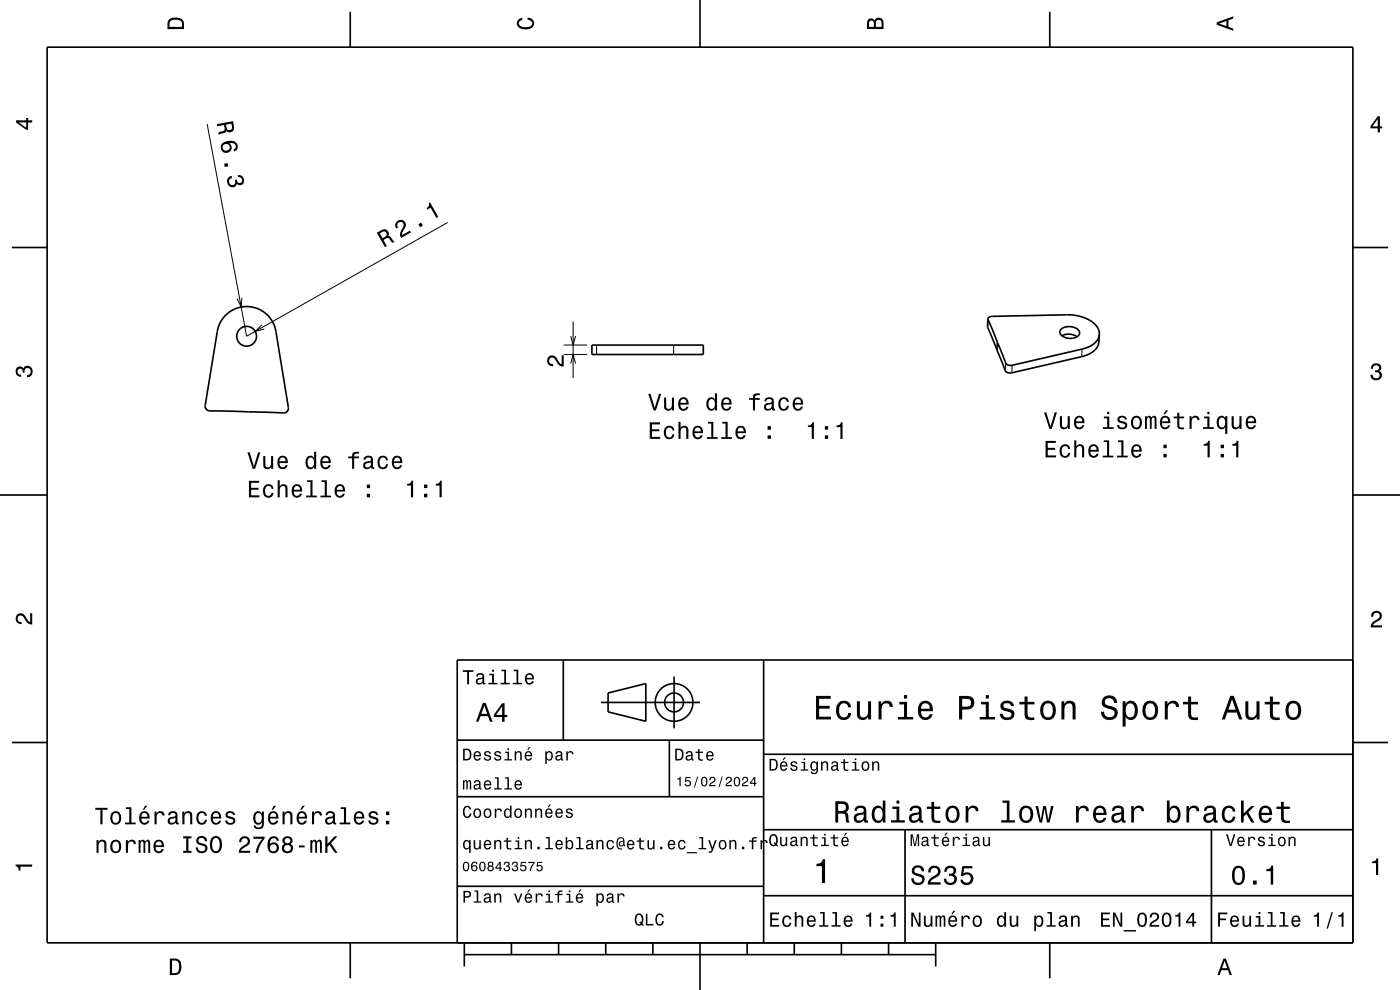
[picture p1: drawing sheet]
<svg xmlns="http://www.w3.org/2000/svg" width="297mm" height="210mm" viewBox="0 0 297 210" stroke-linecap="round" stroke-linejoin="round" font-family="sans-serif">
<g fill="none" stroke="#000" stroke-width=".21">
<path d="M43.9 26.3l8.4 45 42.7-24.1M51.3 63.1l-.1 2-.9-1.8M55.6 68.9l-1.5 1.4 2-.5M119.6 75.2h5M119.6 73.2h5M121.1 77.1l.5-1.9 .5 1.9M121.1 71.3l.5 1.9 .5-1.9M121.6 68.2v12M126.6 73.2v2M142.9 73.2v2M209.6 67.8l-.1 1.6M213.3 77l-.1 1.6"/>
<path d="M214.7 77.5l-.1 1.6M229.6 74l-.1 1.7"/>
</g>
<g fill="none" stroke="#000" stroke-width=".35">
<path d="M10 10h277v190h-277zM74.3 2.5v7.5M148.5 0v10M222.7 2.5v7.5M2.5 52.5h7.5M287 52.5h7.5M47.9 66.8a6.3 6.3 0 0 1 10.6 3.5l2.7 16.1a1.1 1.1 0 0 1-1.6 1.2l-14.1-.4a1.75 1.75 0 0 1-1.9-.7l-.1-.5 2.6-15.7a6.3 6.3 0 0 1 1.8-3.5zM125.6 73.2h23.6v2h-23.6zM209.6 67.6l.2-.3 .7-.2 15.8-.3a7.6 7.6 0 0 1 6.6 2.8l.3 1.3M209.6 67.6l-.1 1.8 2 4.9M209.6 67.6l2 5M211.6 72.6l-.1 1.7"/>
<path d="M225 69.9a2.75 2.75 0 0 1 4 .5 1.39 1.39 0 0 1-1.7 1.4 1.98 1.98 0 0 1-2.5-1.5zM225.3 71.2l.7-.3h1l.9 .2 .6 .3M233.2 70.9l-.1 1.6a4.1 4.1 0 0 1-3.6 3.2l-14.9 3.4a1.27 1.27 0 0 1-1.6-1.2l-1.5-3.6M233.2 70.9a4.1 4.1 0 0 1-3.6 3.1l-14.9 3.5a1.27 1.27 0 0 1-1.6-1.2l-1.5-3.7M0 105h10M287 105h10M119.5 140v17M162 140v60M287 140h-190v60M2.5 157.5h7.5M97 157h65M127.5 149h21"/>
<path d="M129 147l8-2v8l-8-2zM142 157v12M143 143.5v11M287 157.5h7.5M97 169h65M162 176h125M162 160h125M192 176v24M257 176v24M97 188h65M162 190h125M74.3 200v7.5"/>
<path d="M98.5 202.5h100M98.5 200v5M108.5 200v2.5M118.5 200v2.5M128.5 200v2.5M138.5 200v2.5M148.5 200v10M158.5 200v2.5M168.5 200v2.5M178.5 200v2.5M188.5 200v2.5M198.5 200v5"/>
<path d="M222.7 200v7.5"/>
<circle cx="52.3" cy="71.3" r="2.1"/>
<circle cx="143" cy="149" r="2"/>
<circle cx="143" cy="149" r="4"/>
</g>
<g fill="#000">
<path d="M36 4a2.18 2.18 0 0 0-.5 2.2h3.5v-1.2a1.43 1.43 0 0 0-1.7-1.3zM36.3 4.4a2.15 2.15 0 0 1 2.2 .3l.1 1h-2.6v-1z" fill-rule="evenodd"/>
<path d="M109.9 4.2l.9-.4v.4a.7 .7 0 0 0-.7 .5 .7 .7 0 0 0 .3 .8 1.7 1.7 0 0 0 2.5-.5 .9 .9 0 0 0-1-.8v-.5a1.24 1.24 0 0 1 1.4 1.1 1.24 1.24 0 0 1-1 1.4 2.22 2.22 0 0 1-2.5-.7l-.2-.5z" fill-rule="evenodd"/>
<path d="M184.2 4.2l-.3 .7v1.3h3.5v-1.3a.98 .98 0 0 0-.7-1.1 .98 .98 0 0 0-1.2 .6 .84 .84 0 0 0-1.3-.2zM184.5 4.5a.54 .54 0 0 1 .6-.1 .54 .54 0 0 1 .3 .6v.7h-1zM185.9 4.4a.62 .62 0 0 1 .8-.1 .62 .62 0 0 1 .3 .6v.8h-1.2z" fill-rule="evenodd"/>
<path d="M258.1 4.7v.6l3.5 1.2v-.4l-1-.4v-1.4l1-.4v-.4zM258.6 5l1.6-.5v1z" fill-rule="evenodd"/>
<path d="M3.4 25.5v.5l2.1 1.5h.5v-1.5h.8v-.5h-.8v-.5h-.4v.5zM4 26h1.6v1.1z" fill-rule="evenodd"/>
<path d="M46 26.3l.1 .5 1.4-.3a.85 .85 0 0 1-.3 1.3l-.9 .3 .1 .5 1.4-.5 .2-.3a.97 .97 0 0 0 1.2 .2 .97 .97 0 0 0 .4-1.2l-.2-1.1zM47.9 26.4l1.2-.2a1.1 1.1 0 0 1-.1 1.3 .6 .6 0 0 1-.6 .1 .6 .6 0 0 1-.4-.6z" fill-rule="evenodd"/>
<path d="M47.1 30.5a1.17 1.17 0 0 0 0 1.7 1.17 1.17 0 0 0 1.7-.2 1.17 1.17 0 0 0-.2-1.6 1.02 1.02 0 0 1 1.4 .5 .58 .58 0 0 1-.4 .8l.1 .4a1.18 1.18 0 0 0 .7-1.4 1.18 1.18 0 0 0-1.3-.8 2.89 2.89 0 0 0-2 .6zM47.2 31.2a.75 .75 0 0 1 1.5 0 .75 .75 0 0 1-1.5 0zM47.6 34.7l.1 .7 .7-.1-.1-.7zM48.3 37.8a1.18 1.18 0 0 0 .2 1.6 1.18 1.18 0 0 0 1.7-.1v-.3a.9 .9 0 0 0 1.2 .2 .9 .9 0 0 0 .3-1.2 1.04 1.04 0 0 0-1.3-.8l.1 .4a.62 .62 0 0 1 .8 .2 .62 .62 0 0 1-.1 .8 .62 .62 0 0 1-.9 0l-.1-.5-.4 .1a.72 .72 0 0 1-.2 1 .72 .72 0 0 1-1-.3 .72 .72 0 0 1 .3-1l.3-.1-.1-.5z" fill-rule="evenodd"/>
<path d="M292.3 24.7l-1.6 2.1v.4h1.6v.9h.4v-.9h.5v-.4h-.5v-2.1zM292.3 25.2v1.6h-1.1z" fill-rule="evenodd"/>
<path d="M79.9 49.4l1.8 3 .4-.2-.8-1.3a.85 .85 0 0 1 1.4-.1l.5 .7 .5-.2-1-1.2h-.3a.97 .97 0 0 0-.2-1.2 .97 .97 0 0 0-1.2-.1zM80.6 49.5a1.09 1.09 0 0 1 1.2-.3 .6 .6 0 0 1 .2 .6 .6 .6 0 0 1-.4 .5l-.5 .2z" fill-rule="evenodd"/>
<path d="M84.1 47.1a1.14 1.14 0 0 0-.1 1.4l.4-.2a.7 .7 0 0 1 .1-1 .7 .7 0 0 1 1 0 .7 .7 0 0 1 0 1 1.8 1.8 0 0 0-.4 2.2l2.1-1.2-.2-.4-1.7 1a2.2 2.2 0 0 1 .7-1.8 1.11 1.11 0 0 0-.5-1.4 1.11 1.11 0 0 0-1.4 .4zM88.7 47.6l.4 .6 .6-.3-.4-.7zM90.9 43.1a.77 .77 0 0 1-.4 1.1l.1 .3 .8-.4 1.2 2.1 .4-.2-1.8-3z" fill-rule="evenodd"/>
<path d="M116.3 75.7a1.22 1.22 0 0 1 2.1 .7l.3 .6 .5 .3v-1.9h.4v2.4a1.8 1.8 0 0 1-1.8-1.4 .71 .71 0 0 0-.8-.5 .71 .71 0 0 0-.5 .8 .71 .71 0 0 0 .8 .5v.5a1.19 1.19 0 0 1-1.2-.7 1.19 1.19 0 0 1 .2-1.3z" fill-rule="evenodd"/>
<path d="M291.1 77.4a1.08 1.08 0 0 1 1.4-.2 1.08 1.08 0 0 1 .4 1.2l-.3 .3a1.06 1.06 0 0 1 .5 1.3 1.06 1.06 0 0 1-1.2 .7 1.1 1.1 0 0 1-1.2-1.2h.5a.71 .71 0 0 0 1 .8 .71 .71 0 0 0 .1-1.3h-.6v-.4a.61 .61 0 0 0 .8-.3 .61 .61 0 0 0-.2-.8 .61 .61 0 0 0-.9 .2l-.1 .5h-.5z" fill-rule="evenodd"/>
<path d="M3.6 78a.86 .86 0 0 1 1.4 .2 1.06 1.06 0 0 1 1.2-.6 1.06 1.06 0 0 1 .7 1.2 1.1 1.1 0 0 1-1.2 1.2v-.4a.71 .71 0 0 0 .8-1 .71 .71 0 0 0-1.3-.1v.6h-.4a.61 .61 0 0 0-.3-.8 .61 .61 0 0 0-.8 .2 .61 .61 0 0 0 .2 .8l.6 .2v.4a1.15 1.15 0 0 1-1.2-.6 1.15 1.15 0 0 1 .3-1.3z" fill-rule="evenodd"/>
<path d="M52.5 95.9l1.1 3.5h.5l1.1-3.5h-.5l-.8 3-.9-3zM55.8 96.7v1.8a.89 .89 0 0 0 .7 1 .89 .89 0 0 0 1-.5v.4h.5v-2.7h-.5v1.6a.65 .65 0 0 1-.4 .8 .65 .65 0 0 1-.8-.3v-2.1zM59.1 97a1.54 1.54 0 0 0 .8 2.5 1.06 1.06 0 0 0 1.1-.8h-.4l-.2 .3-.4 .1a.76 .76 0 0 1-.7-.9h1.8a1.16 1.16 0 0 0-.5-1.3 1.16 1.16 0 0 0-1.5 .1zM59.5 97.2a.66 .66 0 0 1 .8-.1 .66 .66 0 0 1 .3 .7h-1.3zM65.1 97a1.57 1.57 0 0 0 .8 2.5l.4-.1 .3-.4v.4h.5v-3.6h-.5v1.4a.89 .89 0 0 0-1.5-.2zM65.4 97.3a.62 .62 0 0 1 .7-.2 .62 .62 0 0 1 .5 .5 1.12 1.12 0 0 1-.7 1.5 1.19 1.19 0 0 1-.5-1.8zM68.2 97a1.54 1.54 0 0 0 .8 2.5 1.06 1.06 0 0 0 1.1-.8h-.4l-.2 .3-.4 .1a.76 .76 0 0 1-.7-.9h1.8a1.17 1.17 0 0 0-.5-1.3 1.17 1.17 0 0 0-1.5 .1zM68.6 97.2a.66 .66 0 0 1 .8-.1 .66 .66 0 0 1 .3 .7h-1.3zM73.9 96.8v.4h.8v2.2h.4v-2.2h1v-.4h-1l.1-.3 .3-.3h.6v-.3a1.04 1.04 0 0 0-1.4 .7v.2zM77.4 96.9l-.3 .6h.4a.55 .55 0 0 1 .7-.5 .55 .55 0 0 1 .4 .8h-.2a1 1 0 0 0-1.1 .2 1 1 0 0 0-.2 1.1 .94 .94 0 0 0 1.6 0l.1 .3 .6 .1v-.4h-.3v-1.6a1.02 1.02 0 0 0-.7-.9 1.02 1.02 0 0 0-1 .3zM77.6 98.4l1.1-.3a.77 .77 0 0 1-.2 .8 .77 .77 0 0 1-.9 .1zM80.4 97a1.53 1.53 0 0 0 .8 2.5 1.06 1.06 0 0 0 1.1-1h-.4a.67 .67 0 0 1-.6 .7 .67 .67 0 0 1-.7-.6 1.11 1.11 0 0 1 .6-1.6 .59 .59 0 0 1 .7 .6h.4a1.09 1.09 0 0 0-.7-.9 1.09 1.09 0 0 0-1.2 .3zM83.4 97a1.54 1.54 0 0 0 .8 2.5 1.06 1.06 0 0 0 1.1-.8h-.4l-.3 .3-.3 .1a.76 .76 0 0 1-.7-.9h1.8a1.17 1.17 0 0 0-.5-1.3 1.17 1.17 0 0 0-1.5 .1zM83.8 97.2a.66 .66 0 0 1 .8-.1 .66 .66 0 0 1 .3 .7h-1.3z" fill-rule="evenodd"/>
<path d="M137.8 89.6v3.5h2.3v-.4h-1.8v-1.2h1.6v-.4h-1.6v-1.1h1.7v-.4zM141.1 90.7a1.53 1.53 0 0 0 .9 2.5 1.05 1.05 0 0 0 1.1-1.1h-.5a.67 .67 0 0 1-.6 .7 .67 .67 0 0 1-.7-.6 1.11 1.11 0 0 1 .7-1.5 .6 .6 0 0 1 .6 .6h.5a1.09 1.09 0 0 0-.8-1 1.09 1.09 0 0 0-1.2 .4zM143.9 89.5v3.6h.5v-1.6a.63 .63 0 0 1 .4-.7 .63 .63 0 0 1 .8 .3v2h.4v-1.8a.88 .88 0 0 0-.6-1 .88 .88 0 0 0-1 .5v-1.3zM147.2 90.7a1.54 1.54 0 0 0 .8 2.5 1.06 1.06 0 0 0 1.1-.9h-.5l-.2 .4-.3 .1a.76 .76 0 0 1-.7-.9h1.7a1.17 1.17 0 0 0-.5-1.4 1.17 1.17 0 0 0-1.4 .2zM147.5 90.9a.66 .66 0 0 1 .8-.1 .66 .66 0 0 1 .4 .7h-1.3zM150.2 89.5v.3h.7v2.9h-.9v.4h2.2v-.4h-.9v-3.2zM153.2 89.5v.3h.7v2.9h-.9v.4h2.3v-.4h-.9v-3.2zM156.3 90.7a1.54 1.54 0 0 0 .8 2.5 1.06 1.06 0 0 0 1.1-.9h-.4l-.3 .4-.3 .1a.76 .76 0 0 1-.7-.9h1.7a1.16 1.16 0 0 0-.4-1.4 1.16 1.16 0 0 0-1.5 .2zM156.7 90.9a.66 .66 0 0 1 .8-.1 .66 .66 0 0 1 .3 .7h-1.3zM162.8 92.3v.8h.7v-.8zM162.8 90.4v.7h.7v-.7z" fill-rule="evenodd"/>
<path d="M137.5 83.5l1.2 3.6h.5l1.1-3.6h-.5l-.9 3-.9-3zM140.9 84.3v1.8a.89 .89 0 0 0 .6 1 .89 .89 0 0 0 1.1-.5v.5h.4v-2.8h-.5v1.6a.65 .65 0 0 1-.3 .8 .65 .65 0 0 1-.9-.3v-2.1zM144.2 84.6a1.54 1.54 0 0 0 .8 2.5 1.06 1.06 0 0 0 1-.8h-.4l-.2 .3-.4 .1a.76 .76 0 0 1-.7-.9h1.8a1.16 1.16 0 0 0-.5-1.3 1.16 1.16 0 0 0-1.4 .1zM144.5 84.8a.66 .66 0 0 1 .8-.1 .66 .66 0 0 1 .3 .8h-1.3zM150.1 84.6a1.57 1.57 0 0 0 .8 2.5l.4-.1 .4-.4v.5h.4v-3.7h-.4v1.4a.89 .89 0 0 0-1.6-.2zM150.5 84.9a.62 .62 0 0 1 .7-.2 .62 .62 0 0 1 .4 .5 1.12 1.12 0 0 1-.6 1.5 1.19 1.19 0 0 1-.5-1.8zM153.3 84.6a1.54 1.54 0 0 0 .8 2.5 1.06 1.06 0 0 0 1.1-.8h-.5l-.2 .3-.4 .1a.76 .76 0 0 1-.7-.9h1.8a1.16 1.16 0 0 0-.5-1.3 1.16 1.16 0 0 0-1.4 .1zM153.6 84.8a.66 .66 0 0 1 .8-.1 .66 .66 0 0 1 .3 .8h-1.3zM158.9 84.4v.4h.8v2.3h.5v-2.3h1v-.4h-1v-.3l.3-.3h.7v-.3a1.04 1.04 0 0 0-1.5 .7v.2zM162.4 84.5l-.2 .6h.4a.55 .55 0 0 1 .6-.5 .55 .55 0 0 1 .4 .8h-.2a1.13 1.13 0 0 0-1.3 .9 .73 .73 0 0 0 .8 .8l.4-.1 .5-.3 .1 .3 .5 .1v-.4h-.2v-1.6a1.02 1.02 0 0 0-.7-.9 1.02 1.02 0 0 0-1.1 .3zM162.6 86l1.1-.3a.77 .77 0 0 1-.2 .8 .77 .77 0 0 1-.9 .1zM165.4 84.6a1.53 1.53 0 0 0 .9 2.5 1.06 1.06 0 0 0 1.1-1h-.5a.67 .67 0 0 1-.6 .7 .67 .67 0 0 1-.7-.6 1.11 1.11 0 0 1 .7-1.6 .6 .6 0 0 1 .6 .6h.4a1.09 1.09 0 0 0-.7-.9 1.09 1.09 0 0 0-1.2 .3zM168.5 84.6a1.54 1.54 0 0 0 .7 2.5 1.06 1.06 0 0 0 1.1-.8h-.4l-.2 .3-.4 .1a.76 .76 0 0 1-.7-.9h1.8a1.16 1.16 0 0 0-.5-1.3 1.16 1.16 0 0 0-1.4 .1zM168.8 84.8a.66 .66 0 0 1 .8-.1 .66 .66 0 0 1 .3 .8h-1.3z" fill-rule="evenodd"/>
<path d="M171.4 90.2v.4h.8v2.5h.5v-3.5h-.4a.77 .77 0 0 1-.9 .6zM175 92.3v.8h.7v-.8zM175 90.4v.7h.7v-.7zM177.5 90.2v.4h.8v2.5h.4v-3.5h-.3a.77 .77 0 0 1-.9 .6z" fill-rule="evenodd"/>
<path d="M221.8 93.5v3.5h2.2v-.4h-1.7v-1.2h1.5v-.4h-1.5v-1h1.7v-.5zM225.1 94.6a1.53 1.53 0 0 0 .8 2.5 1.05 1.05 0 0 0 1.1-1h-.4a.67 .67 0 0 1-.6 .6 .67 .67 0 0 1-.7-.6 1.11 1.11 0 0 1 .6-1.5 .59 .59 0 0 1 .7 .6h.4a1.09 1.09 0 0 0-.7-.9 1.09 1.09 0 0 0-1.2 .3zM227.9 93.4v3.6h.4v-1.5a.63 .63 0 0 1 .6-.9 .63 .63 0 0 1 .7 .7v1.7h.4v-1.7a.88 .88 0 0 0-.6-1 .88 .88 0 0 0-1.1 .4v-1.3zM231.2 94.6a1.54 1.54 0 0 0 .8 2.5 1.05 1.05 0 0 0 1.1-.8h-.5l-.2 .3-.4 .1a.76 .76 0 0 1-.7-.9h1.8a1.16 1.16 0 0 0-.5-1.4 1.16 1.16 0 0 0-1.4 .2zM231.5 94.8a.66 .66 0 0 1 .8-.1 .66 .66 0 0 1 .3 .7h-1.3zM234.2 93.4v.4h.7v2.9h-1v.3h2.3v-.3h-.9v-3.3zM237.2 93.4v.4h.7v2.9h-.9v.3h2.2v-.3h-.9v-3.3zM240.3 94.6a1.54 1.54 0 0 0 .8 2.5 1.06 1.06 0 0 0 1.1-.8h-.5l-.2 .3-.4 .1a.76 .76 0 0 1-.7-.9h1.8a1.16 1.16 0 0 0-.5-1.4 1.16 1.16 0 0 0-1.4 .2zM240.6 94.8a.66 .66 0 0 1 .8-.1 .66 .66 0 0 1 .3 .7h-1.3zM246.8 96.3v.7h.7v-.7zM246.8 94.3v.8h.7v-.8z" fill-rule="evenodd"/>
<path d="M221.5 87.5l1.1 3.5h.5l1.1-3.5h-.5l-.8 3-.9-3zM224.8 88.3v1.8a.89 .89 0 0 0 .7 .9 .89 .89 0 0 0 1-.4v.4h.5v-2.7h-.5v1.5a.65 .65 0 0 1-.4 .8 .65 .65 0 0 1-.8-.3v-2zM228.1 88.6a1.54 1.54 0 0 0 .8 2.5 1.06 1.06 0 0 0 1.1-.9h-.4l-.2 .4-.4 .1a.76 .76 0 0 1-.7-.9h1.8a1.17 1.17 0 0 0-.5-1.4 1.17 1.17 0 0 0-1.5 .2zM228.5 88.8a.66 .66 0 0 1 .8-.2 .66 .66 0 0 1 .3 .8h-1.3zM234.2 88.4v.3h.7v1.9h-.9v.4h2.2v-.4h-.9v-2.2zM234.9 87.4v.5h.4v-.5zM237.3 88.4a.75 .75 0 0 0-.2 .8 .75 .75 0 0 0 .7 .5l.9 .4a.63 .63 0 0 1-.6 .6 .63 .63 0 0 1-.7-.6h-.4a1.07 1.07 0 0 0 1.2 1 1.07 1.07 0 0 0 .9-1.2l-.4-.4-1.1-.3a.53 .53 0 0 1 .4-.7 .53 .53 0 0 1 .6 .5h.5a1.03 1.03 0 0 0-.7-.9 1.03 1.03 0 0 0-1.1 .3zM240.2 88.6a1.52 1.52 0 0 0 .9 2.5 1.48 1.48 0 0 0 1.2-1.5 1.48 1.48 0 0 0-1.2-1.4l-.5 .1zM240.6 88.8a.67 .67 0 0 1 .7-.2 .67 .67 0 0 1 .5 .6 1.11 1.11 0 0 1-.7 1.5 1.17 1.17 0 0 1-.5-1.9zM242.9 88.3v2.7h.4v-2.1l.2-.3h.3l.1 .3v2.1h.4v-2.1l.4-.4 .2 .2v.4v1.9h.5v-1.9a.69 .69 0 0 0-.6-.9l-.5 .4-.2-.3-.3-.1-.5 .4v-.3zM247.3 87l-.5 .9h.3l.7-.9zM246.3 88.6a1.54 1.54 0 0 0 .8 2.5 1.05 1.05 0 0 0 1.1-.9h-.4l-.2 .4-.4 .1a.75 .75 0 0 1-.7-.9h1.8a1.16 1.16 0 0 0-.5-1.4 1.16 1.16 0 0 0-1.5 .2zM246.7 88.8a.66 .66 0 0 1 .8-.2 .66 .66 0 0 1 .3 .8h-1.3zM249.7 87.6v.8h-.7v.3h.7l.1 1.8a1.04 1.04 0 0 0 1.4 .6v-.4a.68 .68 0 0 1-1-.4v-1.6h1v-.3h-1v-.8zM252.4 88.3v2.7h.4v-1.6a.66 .66 0 0 1 .4-.8 .66 .66 0 0 1 .8 .3v.2h.5a.89 .89 0 0 0-.7-.9 .89 .89 0 0 0-1 .5v-.4zM255.4 88.4v.3h.7v1.9h-.9v.4h2.3v-.4h-.9v-2.2zM256.1 87.4v.5h.5v-.5zM258.4 88.6a1.57 1.57 0 0 0 .7 2.5l.5-.1 .3-.4v1.4h.5v-3.7h-.5v.4l-.1-.2a.87 .87 0 0 0-1.4 .1zM258.7 88.9a.62 .62 0 0 1 .7-.3 .62 .62 0 0 1 .5 .6 1.11 1.11 0 0 1-.7 1.5 1.19 1.19 0 0 1-.5-1.8zM261.3 88.3v1.8a.89 .89 0 0 0 .6 .9 .89 .89 0 0 0 1.1-.4v.4h.4v-2.7h-.5v1.5a.65 .65 0 0 1-.3 .8 .65 .65 0 0 1-.9-.3v-2zM264.6 88.6a1.54 1.54 0 0 0 .8 2.5 1.06 1.06 0 0 0 1-.9h-.4l-.2 .4-.4 .1a.75 .75 0 0 1-.7-.9h1.8a1.17 1.17 0 0 0-.5-1.4 1.17 1.17 0 0 0-1.4 .2zM264.9 88.8a.66 .66 0 0 1 .8-.2 .66 .66 0 0 1 .3 .8h-1.3z" fill-rule="evenodd"/>
<path d="M255.4 94.2v.3h.8v2.5h.4v-3.5h-.3a.77 .77 0 0 1-.9 .7zM259 96.3v.7h.7v-.7zM259 94.3v.8h.7v-.8zM261.4 94.2v.3h.8v2.5h.5v-3.5h-.3a.77 .77 0 0 1-1 .7z" fill-rule="evenodd"/>
<path d="M52.8 102v3.5h2.2v-.4h-1.7v-1.2h1.5v-.4h-1.5v-1.1h1.7v-.4zM56.1 103.1a1.53 1.53 0 0 0 .8 2.5 1.06 1.06 0 0 0 1.1-1.1h-.4a.67 .67 0 0 1-.6 .7 .67 .67 0 0 1-.7-.6 1.11 1.11 0 0 1 .6-1.5 .59 .59 0 0 1 .7 .6h.4a1.09 1.09 0 0 0-.7-1 1.09 1.09 0 0 0-1.2 .4zM58.9 101.9v3.6h.4v-1.6a.63 .63 0 0 1 .6-.8 .63 .63 0 0 1 .7 .7v1.7h.4v-1.8a.88 .88 0 0 0-.6-1 .88 .88 0 0 0-1.1 .5v-1.3zM62.2 103.1a1.54 1.54 0 0 0 .8 2.5 1.07 1.07 0 0 0 1.1-.9h-.5l-.2 .4-.4 .1a.76 .76 0 0 1-.7-.9h1.8a1.17 1.17 0 0 0-.5-1.4 1.17 1.17 0 0 0-1.4 .2zM62.5 103.3a.66 .66 0 0 1 .8-.1 .66 .66 0 0 1 .3 .7h-1.3zM65.2 101.9v.3h.7v2.9h-1v.4h2.3v-.4h-.9v-3.2zM68.2 101.9v.3h.7v2.9h-.9v.4h2.2v-.4h-.9v-3.2zM71.3 103.1a1.54 1.54 0 0 0 .8 2.5 1.07 1.07 0 0 0 1.1-.9h-.5l-.2 .4-.4 .1a.76 .76 0 0 1-.7-.9h1.8a1.16 1.16 0 0 0-.5-1.4 1.16 1.16 0 0 0-1.4 .2zM71.6 103.3a.66 .66 0 0 1 .8-.1 .66 .66 0 0 1 .3 .7h-1.3zM77.8 104.7v.8h.7v-.8zM77.8 102.8v.7h.7v-.7z" fill-rule="evenodd"/>
<path d="M86.4 102.6v.4h.8v2.5h.4v-3.5h-.3a.77 .77 0 0 1-.9 .6zM90 104.7v.8h.6v-.8zM90 102.8v.7h.6v-.7zM92.4 102.6v.4h.8v2.5h.5v-3.5h-.3a.77 .77 0 0 1-1 .6z" fill-rule="evenodd"/>
<path d="M3.6 130.4a1.22 1.22 0 0 1 2 .7l.4 .6 .4 .3v-1.9h.4v2.4a1.8 1.8 0 0 1-1.7-1.4 .71 .71 0 0 0-.9-.5 .71 .71 0 0 0-.5 .8 .71 .71 0 0 0 .9 .5v.5a1.18 1.18 0 0 1-1.2-.7 1.18 1.18 0 0 1 .2-1.3z" fill-rule="evenodd"/>
<path d="M291.2 129.9a1.18 1.18 0 0 1 1.9 .3 1.18 1.18 0 0 1-1 1.7l-.5 .3-.3 .5h1.9v.4h-2.4a1.8 1.8 0 0 1 1.4-1.8 .71 .71 0 0 0 .5-.8 .71 .71 0 0 0-.9-.5 .71 .71 0 0 0-.5 .8h-.4z" fill-rule="evenodd"/>
<path d="M98.2 158.8v2.5h.9a1.37 1.37 0 0 0 .7-2.2 1.56 1.56 0 0 0-1.6-.3zM98.6 159.1a.98 .98 0 0 1 1.1 .7 .98 .98 0 0 1-.6 1.2h-.5zM100.7 159.6a1.04 1.04 0 0 0-.2 1.2 1.04 1.04 0 0 0 1 .5l.5-.5h-.3l-.4 .3a.54 .54 0 0 1-.5-.7h1.3a.83 .83 0 0 0-.4-.9 .83 .83 0 0 0-1 .1zM100.9 159.7l.2-.1a.47 .47 0 0 1 .5 .1 .47 .47 0 0 1 .1 .5h-.9zM102.9 159.5l-.2 .1a.69 .69 0 0 0 .9 .9l.2 .1a.43 .43 0 0 1-.4 .5 .43 .43 0 0 1-.4-.4h-.3a.74 .74 0 0 0 .9 .7 .74 .74 0 0 0 .5-1l-1-.4a.38 .38 0 0 1 .3-.5 .38 .38 0 0 1 .4 .4h.3a.78 .78 0 0 0-1.2-.4zM105.1 159.5l-.2 .1a.69 .69 0 0 0 .9 .9l.2 .1a.43 .43 0 0 1-.4 .5 .43 .43 0 0 1-.5-.4h-.3a.74 .74 0 0 0 .9 .7 .74 .74 0 0 0 .5-1l-.9-.4a.38 .38 0 0 1 .3-.5 .38 .38 0 0 1 .4 .4h.3a.77 .77 0 0 0-1.2-.4zM107.2 159.4v.3h.5v1.3h-.7v.3h1.6v-.3h-.6v-1.6zM107.7 158.7v.4h.3v-.4zM109.2 159.4v1.9h.3v-1.1a.45 .45 0 0 1 .4-.6 .45 .45 0 0 1 .5 .5v1.2h.3v-1.3a.63 .63 0 0 0-.5-.7 .63 .63 0 0 0-.7 .4v-.3zM112.2 158.5l-.4 .6h.3l.5-.6zM111.5 159.6a1.04 1.04 0 0 0-.2 1.2 1.04 1.04 0 0 0 1.1 .5l.5-.5h-.3l-.5 .3a.54 .54 0 0 1-.5-.7h1.3a.83 .83 0 0 0-.4-.9 .83 .83 0 0 0-1 .1zM111.8 159.7l.1-.1a.48 .48 0 0 1 .5 .1 .48 .48 0 0 1 .2 .5h-1zM115.7 159.4v2.7h.3v-1.1a.66 .66 0 0 0 .7 .4 .66 .66 0 0 0 .5-.6 .91 .91 0 0 0 0-1.1 .91 .91 0 0 0-1-.3l-.2 .3v-.3zM116.1 159.8a.45 .45 0 0 1 .5-.2 .45 .45 0 0 1 .3 .4 .65 .65 0 0 1 .1 .8 .65 .65 0 0 1-.7 .2 .98 .98 0 0 1-.2-1.2zM118.1 159.5l-.2 .4h.3a.39 .39 0 0 1 .4-.3 .39 .39 0 0 1 .3 .5h-.1a.65 .65 0 0 0-1 .4 .65 .65 0 0 0 .6 .9l.6-.3 .1 .2h.4v-.2l-.2-.1v-1.1a.72 .72 0 0 0-.5-.6 .72 .72 0 0 0-.7 .2zM118.2 160.6l.8-.3a.55 .55 0 0 1-.2 .7 .55 .55 0 0 1-.6 0zM120.1 159.4v1.9h.4v-1.1a.47 .47 0 0 1 .2-.6 .47 .47 0 0 1 .6 .2v.2h.4a.64 .64 0 0 0-.5-.7 .64 .64 0 0 0-.8 .4v-.3z" fill-rule="evenodd"/>
<path d="M98.2 142.2v.3h.9v2.7h.4v-2.7h.9v-.3zM101.3 143l-.3 .5h.4a.47 .47 0 0 1 .5-.4 .47 .47 0 0 1 .4 .6l-.2 .1a.84 .84 0 0 0-1 .2 .84 .84 0 0 0 0 1.1 .9 .9 0 0 0 1.3-.2l.1 .2 .5 .1v-.3l-.3-.1v-1.3a.87 .87 0 0 0-1.4-.5zM101.4 144.3l.9-.3a.66 .66 0 0 1-.1 .7 .66 .66 0 0 1-.8 .1zM103.8 142.9v.3h.6v1.6h-.8v.4h2v-.4h-.8v-1.9zM104.4 142.1v.4h.4v-.4zM106.4 142.1v.3h.6v2.4h-.8v.4h1.9v-.4h-.7v-2.7zM109 142.1v.3h.6v2.4h-.8v.4h1.9v-.4h-.7v-2.7zM111.6 143.1a1.32 1.32 0 0 0 .7 2.1 .9 .9 0 0 0 .9-.7h-.3l-.2 .3-.4 .1a.65 .65 0 0 1-.6-.8h1.6a1 1 0 0 0-.4-1.2 1 1 0 0 0-1.3 .2zM111.9 143.3a.57 .57 0 0 1 .7-.1 .57 .57 0 0 1 .3 .6h-1.2z" fill-rule="evenodd"/>
<path d="M102.4 149.1l-1.4 4h.5l.4-1.2h1.6l.4 1.2h.6l-1.5-4zM102.7 149.7l.7 1.7h-1.3zM106.5 149.2l-1.7 2.4v.5h1.7v1h.5v-1h.6v-.5h-.6v-2.4zM106.5 149.9v1.7h-1.3z" fill-rule="evenodd"/>
<path d="M143.2 158.8v2.5h.9a1.37 1.37 0 0 0 .7-2.2 1.56 1.56 0 0 0-1.6-.3zM143.6 159.1a.98 .98 0 0 1 1.1 .7 .98 .98 0 0 1-.6 1.2h-.5zM145.7 159.5l-.2 .4h.3a.39 .39 0 0 1 .5-.3 .39 .39 0 0 1 .3 .5h-.2a.65 .65 0 0 0-.9 .4 .65 .65 0 0 0 .5 .9l.7-.3v.2h.4v-.2l-.1-.1-.1-1.1a.73 .73 0 0 0-.4-.6 .73 .73 0 0 0-.8 .2zM145.8 160.6l.8-.3a.55 .55 0 0 1-.1 .7 .55 .55 0 0 1-.7 0zM148.1 158.9v.5h-.5v.3h.5v1.3a.75 .75 0 0 0 1 .4v-.3a.48 .48 0 0 1-.7-.3v-1.1h.7v-.3h-.7v-.5zM150 159.6a1.04 1.04 0 0 0-.2 1.2 1.04 1.04 0 0 0 1.1 .5l.5-.5h-.4l-.4 .3a.54 .54 0 0 1-.5-.7h1.3a.83 .83 0 0 0-.4-.9 .83 .83 0 0 0-1 .1zM150.3 159.7l.1-.1a.48 .48 0 0 1 .5 .1 .48 .48 0 0 1 .2 .5h-1z" fill-rule="evenodd"/>
<path d="M173.1 147.6v5h3.2v-.6h-2.5v-1.7h2.2v-.6h-2.2v-1.5h2.4v-.6zM177.8 149.2a2.59 2.59 0 0 0 .5 3.4 1.58 1.58 0 0 0 2.3-1.4h-.6a.95 .95 0 0 1-.9 1 .95 .95 0 0 1-1-.9 1.59 1.59 0 0 1 .9-2.1 .85 .85 0 0 1 .9 .8h.7a1.56 1.56 0 0 0-1.1-1.3 1.56 1.56 0 0 0-1.7 .5zM181.8 148.8v2.5a1.27 1.27 0 0 0 .9 1.4 1.27 1.27 0 0 0 1.5-.7v.6h.6v-3.8h-.6v2.2a.92 .92 0 0 1-.6 1.1 .92 .92 0 0 1-1.2-.4v-2.9zM186.4 148.8v3.8h.6v-2.2a.95 .95 0 0 1 .5-1.1 .95 .95 0 0 1 1.2 .3l.1 .4h.6a1.28 1.28 0 0 0-1-1.4 1.28 1.28 0 0 0-1.4 .8v-.6zM190.8 148.9v.5h1v2.7h-1.3v.5h3.2v-.5h-1.3v-3.2zM191.8 147.4v.8h.6v-.8zM195.1 149.2a2.62 2.62 0 0 0 .5 3.4 1.57 1.57 0 0 0 2.2-1.1h-.6l-.3 .5-.5 .2a1.08 1.08 0 0 1-1-1.3h2.5a1.66 1.66 0 0 0-.7-2 1.66 1.66 0 0 0-2.1 .3zM195.6 149.5a.94 .94 0 0 1 1.2-.2 .94 .94 0 0 1 .5 1h-1.9zM203.5 147.6v5h.6v-2.1h.8a1.47 1.47 0 0 0 1.8-1.2 1.47 1.47 0 0 0-1.5-1.7zM204.1 148.2a1.6 1.6 0 0 1 1.8 .5 .86 .86 0 0 1 0 .9 .86 .86 0 0 1-.9 .3h-.9zM208.1 148.9v.5h1v2.7h-1.3v.5h3.3v-.5h-1.3v-3.2zM209.1 147.4v.8h.7v-.8zM212.6 148.9a1.08 1.08 0 0 0-.3 1.2 1.08 1.08 0 0 0 1 .7l1.1 .4a.57 .57 0 0 1 .2 .6 .57 .57 0 0 1-.5 .4 .96 .96 0 0 1-1.4-.8h-.6a1.6 1.6 0 0 0 1.3 1.4 1.6 1.6 0 0 0 1.7-.8 1.13 1.13 0 0 0-1-1.6l-1.1-.3-.2-.4a.87 .87 0 0 1 .9-.5 .87 .87 0 0 1 .8 .6h.6a1.41 1.41 0 0 0-2.1-1.1zM217.4 147.8v1.1h-1.1v.5h1.1v2.6l.2 .4 .4 .3h1.4v-.5a.97 .97 0 0 1-1.4-.5v-2.3h1.4v-.5h-1.4v-1.1zM221.1 149.2a2.56 2.56 0 0 0 .5 3.4 1.72 1.72 0 0 0 1.8-.2 1.72 1.72 0 0 0 .6-1.7 1.7 1.7 0 0 0-.9-1.9 1.7 1.7 0 0 0-2 .4zM221.6 149.6a.96 .96 0 0 1 1-.4 .96 .96 0 0 1 .7 .8 1.59 1.59 0 0 1-1 2.2 1.19 1.19 0 0 1-1-1.5zM225.2 148.8v3.8h.6v-2.2a.97 .97 0 0 1 .5-1.1 .97 .97 0 0 1 1.1 .2l.1 .7v2.4h.7v-2.5a1.27 1.27 0 0 0-.9-1.4 1.27 1.27 0 0 0-1.5 .6v-.5zM234.1 147.9a1.38 1.38 0 0 0-.3 1.5 1.38 1.38 0 0 0 1.3 .9 1.25 1.25 0 0 1 1.4 .9 1.15 1.15 0 0 1-1.3 .9 1.15 1.15 0 0 1-1-1.1h-.7a1.8 1.8 0 0 0 1.7 1.8 1.8 1.8 0 0 0 1.9-1.6 1.46 1.46 0 0 0-1.5-1.4l-.6-.2a.83 .83 0 0 1-.5-1.1 .83 .83 0 0 1 1.2-.3l.5 .5 .1 .4h.7a1.67 1.67 0 0 0-1-1.6 1.67 1.67 0 0 0-1.9 .4zM238.2 148.8v5.3h.6v-2.1a1.32 1.32 0 0 0 1.4 .7 1.32 1.32 0 0 0 1.1-1.1 2.43 2.43 0 0 0-.8-2.8 1.21 1.21 0 0 0-1.7 .5v-.5zM239.1 149.6a.9 .9 0 0 1 .9-.4 .9 .9 0 0 1 .7 .8 1.61 1.61 0 0 1-.9 2.2 1.18 1.18 0 0 1-1-1.5zM242.8 149.2a2.56 2.56 0 0 0 .5 3.4 1.72 1.72 0 0 0 1.8-.2 1.72 1.72 0 0 0 .6-1.7 1.7 1.7 0 0 0-.9-1.9 1.7 1.7 0 0 0-2 .4zM243.3 149.6a.96 .96 0 0 1 1-.4 .96 .96 0 0 1 .7 .8 1.59 1.59 0 0 1-1 2.2 1.19 1.19 0 0 1-1-1.5zM247.1 148.8v3.8h.6v-2.2a.95 .95 0 0 1 .5-1.1 .95 .95 0 0 1 1.2 .3l.1 .4h.6a1.28 1.28 0 0 0-1-1.4 1.28 1.28 0 0 0-1.4 .8v-.6zM252 147.8v1.1h-1v.5h1l.1 2.6 .2 .4 .4 .3h1.4v-.5a.97 .97 0 0 1-1.4-.5v-2.3h1.4v-.5h-1.4v-1.1zM261 147.6l-1.8 5h.6l.6-1.4h2l.5 1.4h.7l-1.9-5zM261.4 148.3l.7 2.2h-1.5zM264.2 148.8v2.5a1.27 1.27 0 0 0 .9 1.4 1.27 1.27 0 0 0 1.5-.7v.6h.6v-3.8h-.6v2.2a.92 .92 0 0 1-.6 1.1 .92 .92 0 0 1-1.1-.4l-.1-2.9zM269.4 147.8v1.1h-1.1v.5h1.1v2.6l.2 .4 .4 .3 .7 .1 .8-.1v-.5a.97 .97 0 0 1-1.4-.5l-.1-2.3h1.5v-.5h-1.5v-1.1zM273.1 149.2a2.56 2.56 0 0 0 .6 3.4 1.72 1.72 0 0 0 1.8-.2 1.72 1.72 0 0 0 .6-1.7 1.7 1.7 0 0 0-.9-1.9 1.7 1.7 0 0 0-2.1 .4zM273.6 149.6a.96 .96 0 0 1 1-.4 .96 .96 0 0 1 .7 .8 1.59 1.59 0 0 1-.9 2.2 1.19 1.19 0 0 1-1.1-1.5z" fill-rule="evenodd"/>
<path d="M20.2 171.4v.4h1.1v3.1h.4v-3.1h1.1v-.4zM23.7 172.4a1.53 1.53 0 0 0 .9 2.6 1.48 1.48 0 0 0 1.1-1.5 1.48 1.48 0 0 0-1.1-1.4l-.5 .1zM24 172.7a.67 .67 0 0 1 .7-.2 .67 .67 0 0 1 .5 .5 1.11 1.11 0 0 1-.6 1.6 1.17 1.17 0 0 1-.6-1.9zM26.7 171.2v.4h.7v2.9h-.9v.4h2.3v-.4h-.9v-3.3zM30.8 170.9l-.5 .9h.3l.7-.9zM29.8 172.4a1.54 1.54 0 0 0 .8 2.6 1.06 1.06 0 0 0 1.1-.9h-.4l-.3 .3-.3 .2a.75 .75 0 0 1-.7-1h1.7a1.17 1.17 0 0 0-.4-1.3 1.17 1.17 0 0 0-1.5 .1zM30.2 172.7a.66 .66 0 0 1 .8-.2 .66 .66 0 0 1 .3 .8h-1.3zM32.8 172.1v2.8h.4v-1.6a.66 .66 0 0 1 .4-.8 .66 .66 0 0 1 .8 .3l.1 .2h.4a.89 .89 0 0 0-.7-.9 .89 .89 0 0 0-1 .5v-.5zM35.9 172.3l-.2 .6h.4a.55 .55 0 0 1 .7-.5 .55 .55 0 0 1 .3 .8h-.2a1 1 0 0 0-1 .2 1 1 0 0 0-.3 1.1 .93 .93 0 0 0 1.7 0l.1 .3 .5 .1v-.4h-.2v-1.6a1.02 1.02 0 0 0-.7-.8 1.02 1.02 0 0 0-1.1 .2zM36.1 173.8l1.1-.3a.77 .77 0 0 1-.2 .9 .77 .77 0 0 1-.9 0l-.1-.3zM38.7 172.1v2.8h.4v-1.6a.63 .63 0 0 1 .4-.8 .63 .63 0 0 1 .8 .4l.1 2h.4v-1.8a.89 .89 0 0 0-.6-1 .89 .89 0 0 0-1.1 .5v-.5zM42 172.4a1.53 1.53 0 0 0 .8 2.6 1.06 1.06 0 0 0 1.1-1.1h-.4a.67 .67 0 0 1-.7 .7 .67 .67 0 0 1-.7-.6 1.12 1.12 0 0 1 .7-1.6 .6 .6 0 0 1 .7 .6h.4a1.09 1.09 0 0 0-.8-.9 1.09 1.09 0 0 0-1.1 .3zM45 172.4a1.54 1.54 0 0 0 .8 2.6 1.06 1.06 0 0 0 1.1-.9h-.5l-.2 .3-.4 .2a.75 .75 0 0 1-.6-1h1.7a1.17 1.17 0 0 0-.5-1.3 1.17 1.17 0 0 0-1.4 .1zM45.3 172.7a.66 .66 0 0 1 .8-.2 .66 .66 0 0 1 .4 .8h-1.3zM48.1 172.3a.75 .75 0 0 0-.2 .8 .75 .75 0 0 0 .7 .5l.9 .4a.63 .63 0 0 1-.6 .6 .63 .63 0 0 1-.7-.6h-.4a1.07 1.07 0 0 0 1.2 .9 1.07 1.07 0 0 0 .9-1.2l-.4-.3-1.1-.3a.53 .53 0 0 1 .4-.7 .53 .53 0 0 1 .6 .5h.5a1.03 1.03 0 0 0-.7-.9 1.03 1.03 0 0 0-1.1 .3zM54 172.4a1.57 1.57 0 0 0 .8 2.6l.4-.2 .4-.4a.73 .73 0 0 1-.4 1.1 .73 .73 0 0 1-.9-.4h-.5a1.1 1.1 0 0 0 1.3 .8 1.1 1.1 0 0 0 .9-1.2v-2.6h-.4v.5l-.4-.4a.89 .89 0 0 0-1.2 .2zM54.3 172.7a.63 .63 0 0 1 .7-.2 .63 .63 0 0 1 .5 .6 1.1 1.1 0 0 1-.7 1.5 1.19 1.19 0 0 1-.5-1.9zM58.1 170.9l-.5 .9h.3l.7-.9zM57.1 172.4a1.54 1.54 0 0 0 .8 2.6 1.05 1.05 0 0 0 1.1-.9h-.4l-.2 .3-.4 .2a.75 .75 0 0 1-.7-1h1.8a1.16 1.16 0 0 0-.5-1.3 1.16 1.16 0 0 0-1.5 .1zM57.5 172.7a.66 .66 0 0 1 .8-.2 .66 .66 0 0 1 .3 .8h-1.3zM59.9 172.1v2.8h.5v-1.6a.64 .64 0 0 1 .4-.8 .64 .64 0 0 1 .8 .4v2h.4v-1.8a.89 .89 0 0 0-.6-1 .89 .89 0 0 0-1 .5v-.5zM64.2 170.9l-.5 .9h.3l.7-.9zM63.2 172.4a1.54 1.54 0 0 0 .8 2.6 1.06 1.06 0 0 0 1.1-.9h-.4l-.3 .3-.3 .2a.76 .76 0 0 1-.7-1h1.7a1.16 1.16 0 0 0-.4-1.3 1.16 1.16 0 0 0-1.5 .1zM63.6 172.7a.66 .66 0 0 1 .8-.2 .66 .66 0 0 1 .3 .8h-1.3zM66.2 172.1v2.8h.4v-1.6a.66 .66 0 0 1 .4-.8 .66 .66 0 0 1 .8 .3v.2h.5a.89 .89 0 0 0-.7-.9 .89 .89 0 0 0-1 .5v-.5zM69.3 172.3l-.2 .6h.4a.55 .55 0 0 1 .6-.5 .55 .55 0 0 1 .4 .8h-.2a1.14 1.14 0 0 0-1.3 .9 .73 .73 0 0 0 .8 .8l.4-.1 .5-.3 .1 .3 .5 .1v-.4h-.2v-1.6a1.02 1.02 0 0 0-1.8-.6zM69.5 173.8l1.1-.3a.77 .77 0 0 1-.2 .9 .77 .77 0 0 1-.9 0zM72.3 171.2v.4h.7v2.9h-.9v.4h2.2v-.4h-.9v-3.3zM75.4 172.4a1.54 1.54 0 0 0 .8 2.6 1.06 1.06 0 0 0 1-.9h-.4l-.2 .3-.4 .2a.75 .75 0 0 1-.7-1h1.8a1.17 1.17 0 0 0-.5-1.3 1.17 1.17 0 0 0-1.4 .1zM75.7 172.7a.66 .66 0 0 1 .8-.2 .66 .66 0 0 1 .3 .8h-1.3zM78.4 172.3a.75 .75 0 0 0-.2 .8 .75 .75 0 0 0 .7 .5l.9 .4a.63 .63 0 0 1-.6 .6 .63 .63 0 0 1-.6-.6h-.5a1.07 1.07 0 0 0 1.2 .9 1.07 1.07 0 0 0 .9-1.2l-.4-.3-1.1-.3a.53 .53 0 0 1 .5-.7 .53 .53 0 0 1 .6 .5h.4a1.03 1.03 0 0 0-.7-.9 1.03 1.03 0 0 0-1.1 .3zM81.9 174.1v.8h.7v-.8zM81.9 172.1v.8h.7v-.8z" fill-rule="evenodd"/>
<path d="M98.2 165.5v2h.3v-1.3l.2-.4h.2v.2l.1 1.5h.2v-1.5l.3-.3 .2 .4v1.4h.3v-1.4a.49 .49 0 0 0-.4-.6l-.4 .2-.4-.2-.3 .2v-.2zM100.7 165.6l-.2 .5h.3a.39 .39 0 0 1 .5-.4 .39 .39 0 0 1 .3 .6h-.2a.65 .65 0 0 0-.9 .4 .65 .65 0 0 0 .5 .8l.7-.3v.2l.4 .1v-.3h-.1l-.1-1.1a.73 .73 0 0 0-.4-.6 .73 .73 0 0 0-.8 .1zM100.8 166.7l.8-.2a.55 .55 0 0 1-.1 .6 .55 .55 0 0 1-.7 .1zM102.8 165.7a1.04 1.04 0 0 0-.1 1.2 1.04 1.04 0 0 0 1 .6l.5-.6h-.3l-.5 .4a.54 .54 0 0 1-.4-.7h1.2a.83 .83 0 0 0-.3-1 .83 .83 0 0 0-1.1 .1zM103.1 165.9l.1-.1a.47 .47 0 0 1 .5 .1 .47 .47 0 0 1 .2 .4h-.9zM105 164.9v.2h.5v2.1h-.7v.3h1.6v-.3h-.6v-2.3zM107.1 164.9v.2h.5v2.1h-.6v.3h1.6v-.3h-.6v-2.3zM109.3 165.7a1.04 1.04 0 0 0-.1 1.2 1.04 1.04 0 0 0 1 .6l.5-.6h-.3l-.4 .4a.54 .54 0 0 1-.5-.7h1.2a.83 .83 0 0 0-.3-1 .83 .83 0 0 0-1.1 .1zM109.6 165.9l.1-.1a.47 .47 0 0 1 .5 .1 .47 .47 0 0 1 .2 .4h-.9z" fill-rule="evenodd"/>
<path d="M98.4 178.4a1.07 1.07 0 0 0-.2 1.1 1.07 1.07 0 0 0 .9 .7l.4-.3v1h.3v-2.7h-.3v.3l-.2-.3a.66 .66 0 0 0-.9 .2zM98.7 178.6a.44 .44 0 0 1 .5-.2 .44 .44 0 0 1 .3 .5 .65 .65 0 0 1 0 .7 .65 .65 0 0 1-.7 .3l-.2-.4zM100.5 178.2v1.3a.63 .63 0 0 0 .4 .7 .63 .63 0 0 0 .8-.3v.3h.3v-2h-.3v1.1a.46 .46 0 0 1-.3 .6 .46 .46 0 0 1-.6-.2v-1.5zM102.8 178.4a1.04 1.04 0 0 0-.1 1.2 1.04 1.04 0 0 0 1 .6l.5-.6h-.3l-.5 .3a.54 .54 0 0 1-.4-.6h1.2a.83 .83 0 0 0-.3-1 .83 .83 0 0 0-1.1 .1zM103.1 178.6l.1-.1a.47 .47 0 0 1 .5 0 .47 .47 0 0 1 .2 .5h-.9zM104.8 178.2v2h.4v-1.2a.45 .45 0 0 1 .2-.5 .45 .45 0 0 1 .6 .2v1.5h.3v-1.3a.63 .63 0 0 0-.4-.7 .63 .63 0 0 0-.8 .3v-.3zM107.4 177.7v.6h-.5v.3h.5l.1 1.2a.75 .75 0 0 0 1 .4v-.3a.49 .49 0 0 1-.7-.2v-1.1h.7v-.3h-.7v-.6zM109.3 178.3v.3h.5v1.3h-.6v.3h1.6v-.3h-.6v-1.6zM109.8 177.6v.3h.4v-.3zM111.4 178.2v2h.3v-1.2a.45 .45 0 0 1 .2-.5 .45 .45 0 0 1 .6 .2v1.5h.4v-1.3a.63 .63 0 0 0-.5-.7 .63 .63 0 0 0-.7 .3v-.3zM114 179.6v.6h.5v-.6zM115.8 177.6v.2h.5v2.1h-.6v.3h1.6v-.3h-.7v-2.3zM118 178.4a1.04 1.04 0 0 0-.2 1.2 1.04 1.04 0 0 0 1.1 .6l.5-.6h-.3l-.5 .3a.54 .54 0 0 1-.5-.6h1.3a.83 .83 0 0 0-.3-1 .83 .83 0 0 0-1.1 .1zM118.3 178.6l.1-.1a.47 .47 0 0 1 .5 0 .47 .47 0 0 1 .2 .5h-1zM120 177.6v2.6h.3v-.3a.66 .66 0 0 0 .7 .3 .66 .66 0 0 0 .6-.6 .9 .9 0 0 0 0-1 .9 .9 0 0 0-1-.4l-.3 .3v-.9zM120.5 178.6a.45 .45 0 0 1 .4-.2 .45 .45 0 0 1 .4 .5v.3a.6 .6 0 0 1-.5 .7 .84 .84 0 0 1-.3-1.3zM122.3 177.6v.2h.5v2.1h-.6v.3h1.6v-.3h-.7v-2.3zM124.6 178.3l-.2 .5h.3a.39 .39 0 0 1 .4-.4 .39 .39 0 0 1 .3 .6h-.1a.65 .65 0 0 0-1 .4 .65 .65 0 0 0 .6 .8l.6-.3 .1 .2 .4 .1v-.3h-.2v-1.2a.73 .73 0 0 0-1.2-.4zM124.7 179.4l.8-.2a.55 .55 0 0 1-.2 .6 .55 .55 0 0 1-.6 .1zM126.5 178.2v2h.3v-1.2a.45 .45 0 0 1 .3-.5 .45 .45 0 0 1 .6 .2v1.5h.3v-1.3a.63 .63 0 0 0-.4-.7 .63 .63 0 0 0-.8 .3v-.3zM128.9 178.4a1.04 1.04 0 0 0-.2 1.2 1.04 1.04 0 0 0 1.1 .6l.4-.4v-.3h-.3l-.3 .4a.72 .72 0 0 1-.6-.7 .72 .72 0 0 1 .7-.7l.2 .4h.3a.78 .78 0 0 0-.5-.7 .78 .78 0 0 0-.8 .2zM131.1 177.8a1.87 1.87 0 0 0 .2 2.3l.7 .1v-.3a.62 .62 0 0 1-.9-.5 1.21 1.21 0 0 1 .6-1.6l.4 .1 .1 .4a.7 .7 0 0 0-.9 .4 .7 .7 0 0 0 .2 .8h.5l.2-.2 .1 .2h.3l-.1-.3a1.2 1.2 0 0 0-.8-1.6zM131.6 178.7l.6-.2-.1 .7-.5 .1zM133.2 178.4a1.04 1.04 0 0 0-.2 1.2 1.04 1.04 0 0 0 1.1 .6l.4-.6h-.3l-.4 .3a.54 .54 0 0 1-.5-.6h1.3a.83 .83 0 0 0-.4-1 .83 .83 0 0 0-1 .1zM133.4 178.6l.2-.1a.47 .47 0 0 1 .5 0 .47 .47 0 0 1 .2 .5h-1zM135.6 177.7v.6h-.5v.3h.5l.1 1.2a.75 .75 0 0 0 1 .4v-.3a.49 .49 0 0 1-.7-.2l-.1-1.1h.8v-.3h-.8v-.6zM137.4 178.2v1.3a.63 .63 0 0 0 .4 .7 .63 .63 0 0 0 .8-.3v.3h.3v-2h-.4v1.1a.46 .46 0 0 1-.2 .6 .46 .46 0 0 1-.6-.2v-1.5zM140 179.6v.6h.5v-.6zM141.9 178.4a1.04 1.04 0 0 0-.2 1.2 1.04 1.04 0 0 0 1 .6l.5-.6h-.3l-.4 .3a.54 .54 0 0 1-.5-.6h1.3a.83 .83 0 0 0-.4-1 .83 .83 0 0 0-1 .1zM142.1 178.6l.2-.1a.48 .48 0 0 1 .5 0 .48 .48 0 0 1 .1 .5h-.9zM144 178.4a1.04 1.04 0 0 0-.1 1.2 1.04 1.04 0 0 0 1 .6l.5-.4v-.3h-.3l-.3 .4a.72 .72 0 0 1-.7-.7 .72 .72 0 0 1 .7-.7l.3 .4h.3a.78 .78 0 0 0-.5-.7 .78 .78 0 0 0-.9 .2zM145.7 180.7v.3h2.2v-.3zM148.4 177.6v.2h.4v2.1h-.6v.3h1.6v-.3h-.6v-2.3zM150.2 178.2l.8 2.1-.2 .3h-.4v.3a.63 .63 0 0 0 .8-.5l.8-2.2h-.3l-.6 1.6-.5-1.6zM152.7 178.4a1.04 1.04 0 0 0-.2 1.2 1.04 1.04 0 0 0 1.1 .6 1.04 1.04 0 0 0 .5-1.3 1.04 1.04 0 0 0-1.2-.7zM152.9 178.6a.48 .48 0 0 1 .5-.2 .48 .48 0 0 1 .4 .5 .66 .66 0 0 1 0 .7 .66 .66 0 0 1-.7 .3 .97 .97 0 0 1-.2-1.3zM154.7 178.2v2h.3v-1.2a.45 .45 0 0 1 .3-.5 .45 .45 0 0 1 .6 .2v1.5h.3v-1.3a.63 .63 0 0 0-.4-.7 .63 .63 0 0 0-.8 .3v-.3zM157.4 179.6v.6h.5v-.6zM158.9 178.3v.3h.6v1.6h.3v-1.6h.7v-.3h-.7v-.3l.7-.1v-.3a.68 .68 0 0 0-.7 0 .68 .68 0 0 0-.3 .7zM161.3 178.2v2h.4v-1.2a.47 .47 0 0 1 .2-.5 .47 .47 0 0 1 .6 .2v.1h.4a.64 .64 0 0 0-.5-.6 .64 .64 0 0 0-.8 .3v-.3z" fill-rule="evenodd"/>
<path d="M98.4 171.2a1.45 1.45 0 0 0 .7 2.3 .94 .94 0 0 0 .9-1h-.3a.59 .59 0 0 1-.8 .7 1.31 1.31 0 0 1 .2-2l.3 .1 .2 .4h.4a.85 .85 0 0 0-.6-.8 .85 .85 0 0 0-1 .3zM100.6 171.7a1.04 1.04 0 0 0-.1 1.3 1.04 1.04 0 0 0 1.1 .5 1.04 1.04 0 0 0 .5-1.3 1.04 1.04 0 0 0-1.2-.7zM100.9 171.9a.48 .48 0 0 1 .5-.1 .48 .48 0 0 1 .3 .4 .66 .66 0 0 1 0 .7 .66 .66 0 0 1-.7 .3 .98 .98 0 0 1-.1-1.3zM102.8 171.7a1.04 1.04 0 0 0-.2 1.3 1.04 1.04 0 0 0 1.2 .5 1.04 1.04 0 0 0 .5-1.3 1.04 1.04 0 0 0-1.2-.7zM103 171.9a.48 .48 0 0 1 .5-.1 .48 .48 0 0 1 .4 .4 .66 .66 0 0 1 0 .7 .66 .66 0 0 1-.7 .3 .97 .97 0 0 1-.2-1.3zM105 171.5v2h.3v-1.1a.47 .47 0 0 1 .2-.6 .47 .47 0 0 1 .6 .2l.1 .1h.3a.64 .64 0 0 0-.5-.6 .64 .64 0 0 0-.7 .4v-.4zM107.1 171.7a1.06 1.06 0 0 0-.2 1.2 1.06 1.06 0 0 0 .9 .6l.4-.3v.3h.3v-2.6h-.3v.9a.63 .63 0 0 0-1.1-.1zM107.4 171.9a.44 .44 0 0 1 .4-.1 .44 .44 0 0 1 .4 .4 .65 .65 0 0 1 0 .7 .65 .65 0 0 1-.7 .3l-.2-.4zM109.3 171.7a1.04 1.04 0 0 0-.1 1.3 1.04 1.04 0 0 0 1.1 .5 1.04 1.04 0 0 0 .5-1.3 1.04 1.04 0 0 0-1.2-.7zM109.5 171.9a.48 .48 0 0 1 .6-.1 .48 .48 0 0 1 .3 .4 .66 .66 0 0 1 0 .7 .66 .66 0 0 1-.7 .3 .98 .98 0 0 1-.2-1.3zM111.4 171.5v2h.3v-1.1a.45 .45 0 0 1 .3-.7 .45 .45 0 0 1 .5 .6v1.2h.4v-1.3a.63 .63 0 0 0-.5-.7 .63 .63 0 0 0-.7 .3v-.3zM113.5 171.5v2h.3v-1.1a.45 .45 0 0 1 .3-.6 .45 .45 0 0 1 .6 .2v1.5h.3v-1.3a.63 .63 0 0 0-.4-.7 .63 .63 0 0 0-.8 .3v-.3zM116.5 170.7l-.3 .6h.2l.5-.6zM115.9 171.7a1.04 1.04 0 0 0-.2 1.2 1.04 1.04 0 0 0 1 .6l.5-.6h-.3l-.4 .4a.54 .54 0 0 1-.5-.7h1.2a.83 .83 0 0 0-.3-1 .83 .83 0 0 0-1 .1zM116.1 171.9l.2-.1a.47 .47 0 0 1 .4 .1 .47 .47 0 0 1 .2 .4h-.9zM118 171.7a1.04 1.04 0 0 0-.2 1.2 1.04 1.04 0 0 0 1.1 .6l.5-.6h-.3l-.5 .4a.53 .53 0 0 1-.5-.7h1.3a.83 .83 0 0 0-.3-1 .83 .83 0 0 0-1.1 .1zM118.3 171.9l.1-.1a.47 .47 0 0 1 .5 .1 .47 .47 0 0 1 .2 .4h-1zM120.2 171.6l-.1 .2a.69 .69 0 0 0 .8 .9l.3 .1a.43 .43 0 0 1-.4 .5 .43 .43 0 0 1-.5-.4h-.3a.74 .74 0 0 0 .9 .7 .74 .74 0 0 0 .5-1.1l-1-.3a.38 .38 0 0 1 .3-.5 .38 .38 0 0 1 .5 .3h.3a.77 .77 0 0 0-1.3-.4z" fill-rule="evenodd"/>
<path d="M143.7 165.1v.3h.4v1.4h.3v-2zM145.4 164.8l-.1 1.1h.2a.46 .46 0 0 1 .7-.2 .46 .46 0 0 1 0 .8 .46 .46 0 0 1-.7-.2h-.3a.69 .69 0 0 0 .9 .6 .69 .69 0 0 0 .4-1 .69 .69 0 0 0-1-.3l.1-.5h.9v-.3zM147.9 164.7l-.7 2.3h.2l.7-2.3zM148.9 165a1.15 1.15 0 0 0 .5 1.8 1.16 1.16 0 0 0 .5-1.8 .63 .63 0 0 0-1 0zM149.2 165.1l.2-.1a.98 .98 0 0 1 0 1.6l-.2-.1-.2-.3v-.7zM150.7 164.9l-.2 .6h.2a.4 .4 0 0 1 .3-.5 .4 .4 0 0 1 .5 .3 .4 .4 0 0 1-.3 .5l-.1 .1a.95 .95 0 0 0-.7 .9h1.4v-.3h-1.1l.5-.4a.67 .67 0 0 0 .5-1 .67 .67 0 0 0-1-.2zM153.1 164.7l-.7 2.3h.2l.7-2.3zM154.1 164.9l-.2 .6h.3a.4 .4 0 0 1 .3-.5 .4 .4 0 0 1 .5 .3 .4 .4 0 0 1-.3 .5l-.2 .1a.93 .93 0 0 0-.6 .9h1.4v-.3h-1.1l.5-.4a.67 .67 0 0 0 .5-1 .67 .67 0 0 0-1.1-.2zM155.8 165a1.15 1.15 0 0 0 .5 1.8 1.16 1.16 0 0 0 .5-1.8 .63 .63 0 0 0-1 0zM156.1 165.1l.2-.1a.98 .98 0 0 1 0 1.6l-.2-.1-.2-.3v-.7zM157.6 164.9l-.2 .6h.3a.4 .4 0 0 1 .3-.5 .4 .4 0 0 1 .5 .3 .4 .4 0 0 1-.3 .5l-.2 .1a.94 .94 0 0 0-.6 .9h1.3v-.3h-1l.4-.4a.67 .67 0 0 0 .6-1 .67 .67 0 0 0-1.1-.2zM160 164.8l-.9 1.2v.3h.9v.5h.2v-.5h.3v-.3h-.3v-1.2zM160 165.2v.8h-.7z" fill-rule="evenodd"/>
<path d="M163.2 161v2.5h.9a1.37 1.37 0 0 0 .7-2.2 1.58 1.58 0 0 0-1.6-.3zM163.6 161.3a.98 .98 0 0 1 1.1 .7 .98 .98 0 0 1-.6 1.2h-.5zM166.4 160.7l-.4 .6h.2l.5-.6zM165.7 161.7a1.04 1.04 0 0 0-.2 1.2 1.04 1.04 0 0 0 1 .6l.5-.6h-.3l-.4 .4a.54 .54 0 0 1-.5-.7h1.3a.83 .83 0 0 0-.4-1 .83 .83 0 0 0-1 .1zM165.9 161.9l.2-.1a.48 .48 0 0 1 .5 .1 .48 .48 0 0 1 .1 .4h-.9zM167.9 161.6l-.2 .2a.68 .68 0 0 0 .9 .9l.2 .1a.43 .43 0 0 1-.4 .5 .43 .43 0 0 1-.4-.4h-.3a.74 .74 0 0 0 .9 .7 .74 .74 0 0 0 .5-1.1l-1-.3a.38 .38 0 0 1 .3-.5 .38 .38 0 0 1 .4 .4l.3-.1a.78 .78 0 0 0-1.2-.4zM170 161.6v.3h.5v1.3h-.7v.3h1.7v-.3h-.7v-1.6zM170.5 160.9v.3h.3v-.3zM172.1 161.7a1.06 1.06 0 0 0-.2 1.2 1.06 1.06 0 0 0 .9 .6l.4-.3a.52 .52 0 0 1-.2 .7 .52 .52 0 0 1-.7-.3h-.3a.78 .78 0 0 0 .9 .6 .78 .78 0 0 0 .6-.8v-1.9h-.3v.4l-.2-.3a.64 .64 0 0 0-.9 .1zM172.4 161.9a.45 .45 0 0 1 .4-.1 .45 .45 0 0 1 .4 .4 .65 .65 0 0 1 0 .7 .65 .65 0 0 1-.7 .3l-.2-.4zM174.2 161.5v2h.3v-1.1a.45 .45 0 0 1 .3-.6 .45 .45 0 0 1 .5 .2l.1 1.5h.3v-1.3a.63 .63 0 0 0-.5-.7 .63 .63 0 0 0-.7 .3v-.3zM176.6 161.6l-.2 .5h.3a.39 .39 0 0 1 .4-.4 .39 .39 0 0 1 .3 .6h-.1a.65 .65 0 0 0-1 .4 .65 .65 0 0 0 .6 .8l.6-.3 .1 .2 .4 .1-.2-.4v-1a.73 .73 0 0 0-1.2-.5zM176.7 162.7l.8-.2a.55 .55 0 0 1-.2 .6 .55 .55 0 0 1-.6 .1zM178.9 161v.6h-.5v.3h.5l.1 1.3a.75 .75 0 0 0 1 .3v-.3a.48 .48 0 0 1-.7-.2v-1.1h.7v-.3h-.7v-.6zM180.8 161.6v.3h.5v1.3h-.6v.3h1.6v-.3h-.6v-1.6zM181.3 160.9v.3h.4v-.3zM183 161.7a1.04 1.04 0 0 0-.2 1.3 1.04 1.04 0 0 0 1.2 .5 1.04 1.04 0 0 0 .4-1.3 1.04 1.04 0 0 0-1.2-.7zM183.2 161.9a.48 .48 0 0 1 .5-.1 .48 .48 0 0 1 .4 .4 .66 .66 0 0 1 0 .7 .66 .66 0 0 1-.7 .3 .98 .98 0 0 1-.2-1.3zM185 161.5v2h.3v-1.1a.45 .45 0 0 1 .3-.6 .45 .45 0 0 1 .6 .2v1.5h.3v-1.3a.63 .63 0 0 0-.4-.7 .63 .63 0 0 0-.8 .3v-.3z" fill-rule="evenodd"/>
<path d="M163.4 177.2a1.45 1.45 0 0 0 .7 2.3l.5-.2 .3 .3 .2-.2-.3-.3a1.53 1.53 0 0 0-.5-2.2l-.6 .1zM163.8 177.3l.3-.1a1.21 1.21 0 0 1 .5 1.7l-.3-.3-.2 .2 .3 .3a.45 .45 0 0 1-.7-.1 1.62 1.62 0 0 1 .1-1.7zM165.5 177.5v1.3a.63 .63 0 0 0 .4 .7 .63 .63 0 0 0 .8-.3v.3h.3v-2h-.3v1.2a.46 .46 0 0 1-.3 .5 .46 .46 0 0 1-.6-.2v-1.5zM167.9 177.6l-.2 .5h.3a.39 .39 0 0 1 .5-.4 .39 .39 0 0 1 .2 .6h-.1a.65 .65 0 0 0-.9 .4 .65 .65 0 0 0 .5 .8l.6-.3 .1 .2 .4 .1v-.3h-.2v-1.1a.73 .73 0 0 0-1.2-.5zM168 178.7l.8-.2a.55 .55 0 0 1-.2 .6 .55 .55 0 0 1-.6 .1zM169.8 177.5v2h.4v-1.1a.45 .45 0 0 1 .2-.6 .45 .45 0 0 1 .6 .2v1.5h.3v-1.3a.63 .63 0 0 0-.4-.7 .63 .63 0 0 0-.8 .3v-.3zM172.4 177v.6h-.5v.3h.5l.1 1.3a.75 .75 0 0 0 1 .3v-.3a.49 .49 0 0 1-.7-.2v-1.1h.7v-.3h-.7v-.6zM174.3 177.6v.3h.5v1.3h-.6v.3h1.6v-.3h-.6v-1.6zM174.8 176.9v.3h.4v-.3zM176.8 177v.6h-.6v.3h.6v1.3a.74 .74 0 0 0 1 .3v-.3a.49 .49 0 0 1-.7-.2v-1.1h.7v-.3h-.7v-.6zM179.4 176.7l-.4 .6h.2l.5-.6zM178.7 177.7a1.04 1.04 0 0 0-.2 1.2 1.04 1.04 0 0 0 1 .6l.5-.6h-.3l-.4 .4a.54 .54 0 0 1-.5-.7h1.3a.83 .83 0 0 0-.4-1 .83 .83 0 0 0-1 .1zM178.9 177.9l.2-.1a.48 .48 0 0 1 .5 .1 .48 .48 0 0 1 .1 .4h-.9z" fill-rule="evenodd"/>
<path d="M177.2 170v4.5h.6v-1.9a1.39 1.39 0 0 1 1.5 .3l.2 1.6h.7l-.3-1.9-.4-.3a1.24 1.24 0 0 0 .5-1.5 1.24 1.24 0 0 0-1.3-.8zM177.8 170.5a1.4 1.4 0 0 1 1.6 .4 .78 .78 0 0 1-.1 .9 .78 .78 0 0 1-.8 .2h-.7zM181.6 171.2l-.3 .3v.5h.5a.71 .71 0 0 1 .8-.7 .71 .71 0 0 1 .5 1l-.2 .1a1.47 1.47 0 0 0-1.8 1.2 .93 .93 0 0 0 1 1l.6-.2 .6-.4 .1 .4 .7 .1v-.5h-.3v-2.1a1.31 1.31 0 0 0-2.2-.7zM181.8 173.1l1.4-.4a.99 .99 0 0 1-.2 1.1 .99 .99 0 0 1-1.2 .1l-.1-.4zM185.3 171.4a2.43 2.43 0 0 0 .4 3.1 1.12 1.12 0 0 0 1.6-.6v.6h.5v-4.7h-.5v1.7a1.14 1.14 0 0 0-2-.1zM185.7 171.7a.8 .8 0 0 1 .9-.3 .8 .8 0 0 1 .6 .7 1.43 1.43 0 0 1-.8 2 1.52 1.52 0 0 1-.7-2.4zM189.3 171.1v.5h.9v2.4h-1.2v.5h2.9v-.5h-1.1v-2.9zM190.2 169.8v.7h.6v-.7zM193.3 171.2l-.3 .3v.5h.5a.71 .71 0 0 1 .8-.7 .71 .71 0 0 1 .5 1l-.2 .1a1.46 1.46 0 0 0-1.8 1.2 .93 .93 0 0 0 1.1 1l.6-.2 .5-.4 .1 .4 .8 .1v-.5h-.4v-2.1a1.31 1.31 0 0 0-2.2-.7zM193.5 173.1l1.4-.4a.99 .99 0 0 1-.2 1.1 .99 .99 0 0 1-1.2 .1l-.1-.4zM197.6 170.1v1h-1v.5h1v2.3l.2 .4 .4 .2 .6 .1h.7v-.5a.88 .88 0 0 1-1.3-.5v-2h1.3v-.5h-1.3v-1zM201 171.4a1.96 1.96 0 0 0 1.1 3.2 1.95 1.95 0 0 0 1.5-1.6 1.95 1.95 0 0 0-.9-2l-.6-.1-.7 .1zM201.4 171.7a.86 .86 0 0 1 .9-.3 .86 .86 0 0 1 .6 .7 1.43 1.43 0 0 1-.8 2 1.51 1.51 0 0 1-.7-2.4zM204.9 171v3.5h.5v-2a.85 .85 0 0 1 .5-1 .85 .85 0 0 1 1.1 .3v.3h.6a1.15 1.15 0 0 0-.9-1.2 1.15 1.15 0 0 0-1.3 .7v-.6zM212.7 169.8v.5h.9v3.7h-1.2v.5h2.9v-.5h-1.1v-4.2zM216.6 171.4a1.96 1.96 0 0 0 1.1 3.2 1.95 1.95 0 0 0 1.6-1.6 1.95 1.95 0 0 0-1-2l-.6-.1-.6 .1zM217 171.7a.86 .86 0 0 1 .9-.3 .86 .86 0 0 1 .7 .7 1.43 1.43 0 0 1-.9 2 1.51 1.51 0 0 1-.7-2.4zM219.7 171l.8 3.5h.6l.5-3 .5 3h.6l.8-3.5h-.5l-.6 2.9-.5-2.9h-.6l-.5 2.9-.6-2.9zM228.3 171v3.5h.5v-2a.85 .85 0 0 1 .5-1 .85 .85 0 0 1 1.1 .3v.3h.6a1.15 1.15 0 0 0-.9-1.2 1.15 1.15 0 0 0-1.3 .7v-.6zM232.3 171.4a1.98 1.98 0 0 0 1 3.2 1.36 1.36 0 0 0 1.4-1.1h-.6l-.3 .4-.4 .2a.97 .97 0 0 1-.9-1.2h2.2a1.5 1.5 0 0 0-.6-1.8 1.5 1.5 0 0 0-1.8 .3zM232.7 171.6a.85 .85 0 0 1 1-.1 .85 .85 0 0 1 .5 .9h-1.7zM236.2 171.2l-.2 .3-.1 .5h.5a.71 .71 0 0 1 .9-.7 .71 .71 0 0 1 .5 1l-.3 .1a1.46 1.46 0 0 0-1.7 1.2 .93 .93 0 0 0 1 1l.6-.2 .5-.4 .2 .4 .7 .1v-.5h-.3l-.1-2.1a1.31 1.31 0 0 0-2.2-.7zM236.5 173.1l1.4-.4a.99 .99 0 0 1-.3 1.1 .99 .99 0 0 1-1.1 .1l-.2-.4zM240 171v3.5h.6v-2a.85 .85 0 0 1 .4-1 .85 .85 0 0 1 1.1 .3v.3h.6a1.15 1.15 0 0 0-.9-1.2 1.15 1.15 0 0 0-1.3 .7v-.6zM247.5 169.8v4.7h.6v-.6a1.19 1.19 0 0 0 1.3 .7 1.19 1.19 0 0 0 1-1.1 1.93 1.93 0 0 0-1.3-2.6l-.6 .1-.4 .5v-1.7zM248.4 171.7a.81 .81 0 0 1 .8-.3 .81 .81 0 0 1 .6 .7 1.45 1.45 0 0 1-.8 2 1.52 1.52 0 0 1-.6-2.4zM251.7 171v3.5h.6v-2a.85 .85 0 0 1 .4-1 .85 .85 0 0 1 1.1 .3v.3h.6a1.15 1.15 0 0 0-.9-1.2 1.15 1.15 0 0 0-1.3 .7v-.6zM255.8 171.2l-.4 .8h.5a.71 .71 0 0 1 .9-.7 .71 .71 0 0 1 .5 1l-.3 .1a1.47 1.47 0 0 0-1.7 1.2 .94 .94 0 0 0 1 1l.6-.2 .6-.4 .1 .4 .7 .1v-.5h-.3v-2.1a1.31 1.31 0 0 0-2.2-.7zM256 173.1l1.4-.4a.99 .99 0 0 1-.3 1.1 .99 .99 0 0 1-1.1 .1l-.2-.4zM259.6 171.4a1.96 1.96 0 0 0 1.1 3.2 1.36 1.36 0 0 0 1.4-1.4h-.6a.86 .86 0 0 1-.8 .9 .86 .86 0 0 1-.9-.8 1.43 1.43 0 0 1 .9-1.9 .77 .77 0 0 1 .8 .7h.6a1.41 1.41 0 0 0-1-1.2 1.41 1.41 0 0 0-1.5 .5zM263.3 169.8v4.7h.5v-1.3l.6-.5 1.1 1.8h.6l-1.3-2.2 1.3-1.3h-.7l-1.6 1.6v-2.8zM267.4 171.4a1.98 1.98 0 0 0 1 3.2 1.36 1.36 0 0 0 1.4-1.1h-.5l-.3 .4-.5 .2a.97 .97 0 0 1-.9-1.2h2.3a1.5 1.5 0 0 0-.7-1.8 1.5 1.5 0 0 0-1.8 .3zM267.8 171.6a.85 .85 0 0 1 1.1-.1 .85 .85 0 0 1 .4 .9h-1.7zM271.8 170.1v1h-1v.5h1v2.3l.2 .4 .3 .2 1.3 .1v-.5a.87 .87 0 0 1-1.2-.5l-.1-2h1.3v-.5h-1.3v-1z" fill-rule="evenodd"/>
<path d="M193.2 177v2.5h.3v-2.3l.4 2.3h.3l.5-2.3v2.3h.3v-2.5h-.5l-.4 2.2-.5-2.2zM195.7 177.6l-.2 .5h.3a.39 .39 0 0 1 .5-.4 .39 .39 0 0 1 .3 .6h-.2a.65 .65 0 0 0-.9 .4 .65 .65 0 0 0 .5 .8l.7-.3v.2l.4 .1v-.3h-.1l-.1-1.1a.73 .73 0 0 0-1.2-.5zM195.8 178.7l.8-.2a.55 .55 0 0 1-.1 .6 .55 .55 0 0 1-.7 .1zM198.1 177v.6h-.5v.3h.5v1.3a.74 .74 0 0 0 1 .3v-.3a.49 .49 0 0 1-.7-.2v-1.1h.7v-.3h-.7v-.6zM200.7 176.7l-.4 .6h.3l.5-.6zM200 177.7a1.04 1.04 0 0 0-.2 1.2 1.04 1.04 0 0 0 1.1 .6l.5-.6h-.4l-.4 .4a.54 .54 0 0 1-.5-.7h1.3a.83 .83 0 0 0-.4-1 .83 .83 0 0 0-1 .1zM200.3 177.9l.1-.1a.48 .48 0 0 1 .5 .1 .48 .48 0 0 1 .2 .4h-1zM202.1 177.5v2h.3v-1.1a.47 .47 0 0 1 .3-.6 .47 .47 0 0 1 .6 .2v.1h.3a.64 .64 0 0 0-.4-.6 .64 .64 0 0 0-.8 .4v-.4zM204.3 177.6v.3h.5v1.3h-.6v.3h1.6v-.3h-.6v-1.6zM204.8 176.9v.3h.4v-.3zM206.6 177.6l-.2 .5h.3a.39 .39 0 0 1 .4-.4 .39 .39 0 0 1 .3 .6h-.1a.65 .65 0 0 0-1 .4 .65 .65 0 0 0 .6 .8l.6-.3 .1 .2 .4 .1v-.3h-.2v-1.1a.72 .72 0 0 0-.5-.6 .72 .72 0 0 0-.7 .1zM206.7 178.7l.8-.2a.55 .55 0 0 1-.2 .6 .55 .55 0 0 1-.6 .1zM208.5 177.5v1.3a.63 .63 0 0 0 .5 .7 .63 .63 0 0 0 .7-.3v.3h.3v-2h-.3v1.2a.46 .46 0 0 1-.3 .5 .46 .46 0 0 1-.6-.2v-1.5z" fill-rule="evenodd"/>
<path d="M260.1 177l.8 2.5h.4l.8-2.5h-.4l-.6 2.1-.7-2.1zM262.7 177.7a1.04 1.04 0 0 0-.2 1.2 1.04 1.04 0 0 0 1 .6l.5-.6h-.3l-.4 .4a.54 .54 0 0 1-.5-.7h1.3a.83 .83 0 0 0-.4-1 .83 .83 0 0 0-1 .1zM262.9 177.9l.2-.1a.48 .48 0 0 1 .5 .1 .48 .48 0 0 1 .1 .4h-.9zM264.8 177.5v2h.3v-1.1a.47 .47 0 0 1 .3-.6 .47 .47 0 0 1 .6 .2v.1h.3a.64 .64 0 0 0-.5-.6 .64 .64 0 0 0-.7 .4v-.4zM267 177.6l-.1 .2a.69 .69 0 0 0 .9 .9l.2 .1a.43 .43 0 0 1-.4 .5 .43 .43 0 0 1-.5-.4h-.3a.74 .74 0 0 0 .9 .7 .74 .74 0 0 0 .5-1.1l-.9-.3a.38 .38 0 0 1 .3-.5 .38 .38 0 0 1 .4 .4l.3-.1a.78 .78 0 0 0-1.3-.4zM269.2 177.6v.3h.5v1.3h-.7v.3h1.6v-.3h-.6v-1.6zM269.7 176.9v.3h.3v-.3zM271.3 177.7a1.04 1.04 0 0 0-.1 1.3 1.04 1.04 0 0 0 1.1 .5 1.04 1.04 0 0 0 .5-1.3 1.04 1.04 0 0 0-1.2-.7zM271.5 177.9a.48 .48 0 0 1 .6-.1 .48 .48 0 0 1 .3 .4 .67 .67 0 0 1 0 .7 .67 .67 0 0 1-.7 .3 .98 .98 0 0 1-.2-1.3zM273.3 177.5v2h.4v-1.1a.45 .45 0 0 1 .3-.7 .45 .45 0 0 1 .5 .6v1.2h.4v-1.3a.63 .63 0 0 0-.5-.7 .63 .63 0 0 0-.7 .3v-.3z" fill-rule="evenodd"/>
<path d="M3.3 183.4h3.5v.4h-2.5v.9h-.3a.77 .77 0 0 0-.7-1z" fill-rule="evenodd"/>
<path d="M20.5 178.2v2.7h.4v-1.6a.64 .64 0 0 1 .4-.7 .64 .64 0 0 1 .8 .3v2h.5v-1.8a.89 .89 0 0 0-.6-1 .89 .89 0 0 0-1.1 .5v-.4zM23.7 178.5a1.53 1.53 0 0 0 .9 2.5 1.48 1.48 0 0 0 1.1-1.5 1.48 1.48 0 0 0-1.1-1.4l-.5 .1zM24 178.8a.67 .67 0 0 1 .7-.3 .67 .67 0 0 1 .5 .6 1.11 1.11 0 0 1-.6 1.5 1.17 1.17 0 0 1-.6-1.8zM26.7 178.2v2.7h.5v-1.5a.66 .66 0 0 1 .3-.8 .66 .66 0 0 1 .8 .2l.1 .2h.4a.89 .89 0 0 0-.7-.9 .89 .89 0 0 0-1 .5v-.4zM29.4 178.2v2.7h.4v-2.1l.2-.3h.3l.1 .3v2.1h.4v-2.1l.4-.3 .2 .1v.4v1.9h.5v-1.9a.69 .69 0 0 0-.6-.9l-.5 .4-.2-.3-.3-.1-.5 .4v-.3zM32.9 178.5a1.54 1.54 0 0 0 .7 2.5 1.06 1.06 0 0 0 1.1-.9h-.4l-.2 .4-.4 .1a.75 .75 0 0 1-.7-.9h1.8a1.16 1.16 0 0 0-.5-1.4 1.16 1.16 0 0 0-1.4 .2zM33.2 178.7a.66 .66 0 0 1 .8-.1 .66 .66 0 0 1 .3 .7h-1.3zM38.9 177.4v.4h.6v2.7h-.6v.4h1.7v-.4h-.6v-2.7h.6v-.4zM41.9 177.6a.96 .96 0 0 0-.2 1.1 .96 .96 0 0 0 .9 .6 .77 .77 0 0 1 .9 .9 .84 .84 0 0 1-.9 .3 .84 .84 0 0 1-.6-.7h-.5a1.21 1.21 0 0 0 1.5 1.2 1.21 1.21 0 0 0 .7-1.8l-.8-.3a.72 .72 0 0 1-.8-.6 .7 .7 0 0 1 .8-.6 .7 .7 0 0 1 .6 .7h.4a1.17 1.17 0 0 0-.7-1.1 1.17 1.17 0 0 0-1.3 .3zM44.9 177.8a2.52 2.52 0 0 0 .4 3.1 1.21 1.21 0 0 0 1.7-1 1.93 1.93 0 0 0-.9-2.6l-.8 .1zM45.5 177.8l.3-.1a1.7 1.7 0 0 1 .3 2.8l-.3 .1a1.13 1.13 0 0 1-.8-1.4v-.7zM51 177.7l-.3 1h.5a.7 .7 0 0 1 .5-.9 .7 .7 0 0 1 .9 .5 .7 .7 0 0 1-.5 .9 1.8 1.8 0 0 0-1.5 1.7h2.5v-.4h-1.9a2.2 2.2 0 0 1 1.4-1.2 1.13 1.13 0 0 0 .1-1.7 1.13 1.13 0 0 0-1.7 .1zM53.7 177.5v.4h2a5.2 5.2 0 0 0-1.5 3h.5a5.3 5.3 0 0 1 1.4-3v-.4zM57.3 177.7a2.41 2.41 0 0 0 .2 3.2 1.16 1.16 0 0 0 1.5-.3 1.16 1.16 0 0 0-.2-1.6 1.16 1.16 0 0 0-1.6 .1 1.02 1.02 0 0 1 .9-1.3 .58 .58 0 0 1 .6 .5h.5a1.12 1.12 0 0 0-.8-.9 1.12 1.12 0 0 0-1.1 .3zM57.2 179.9a.75 .75 0 0 1 1.5 0 .75 .75 0 0 1-1.5 0zM60.2 177.6a.83 .83 0 0 0 .2 1.4 1.11 1.11 0 0 0-.5 1.6 1.11 1.11 0 0 0 1.6 .3 1.03 1.03 0 0 0 .7-.9 1.03 1.03 0 0 0-.6-1 .88 .88 0 0 0 .4-1.1 .88 .88 0 0 0-1-.5zM60.3 179.9a.71 .71 0 0 1 1.4 0 .71 .71 0 0 1-1.4 0zM60.4 178.4a.6 .6 0 0 1 1.2 0 .6 .6 0 0 1-1.2 0zM63.4 179.4v.4h1.2v-.4zM65.8 178.2v2.7h.4v-1.8l.3-.6h.2l.2 .3v2.1h.4v-2.1l.3-.3 .2 .1 .1 .4v1.9h.4v-1.9a.69 .69 0 0 0-.5-.9l-.6 .4-.2-.3-.3-.1-.5 .4v-.3zM69 177.4v3.5h.5v-1.2l.4-.5 1.2 1.7h.5l-1.4-2 1.4-1.5h-.6l-1.5 1.6v-1.6z" fill-rule="evenodd"/>
<path d="M98.4 183a1.16 1.16 0 0 0 .5 1.8 1.16 1.16 0 0 0 .5-1.8 .64 .64 0 0 0-1 0zM98.7 183.1l.2-.1a.98 .98 0 0 1 0 1.6l-.4-.2v-.2v-.7zM100.2 182.9a1.37 1.37 0 0 0 .1 1.9 .66 .66 0 0 0 .9-.2 .66 .66 0 0 0-.1-.9 .66 .66 0 0 0-.9 0 .59 .59 0 0 1 .5-.7l.3 .3h.3a.64 .64 0 0 0-.4-.5 .64 .64 0 0 0-.7 .1zM100.2 184.2a.43 .43 0 0 1 .8 0 .43 .43 0 0 1-.8 0zM101.8 183a1.15 1.15 0 0 0 .5 1.8 1.16 1.16 0 0 0 .5-1.8 .63 .63 0 0 0-1 0zM102.1 183.1l.2-.1a.98 .98 0 0 1 0 1.6l-.2-.1-.2-.3v-.7zM103.6 182.9l-.1 .5 .2 .3a.62 .62 0 0 0-.1 .9 .62 .62 0 0 0 .9 0 .62 .62 0 0 0-.1-.9 .57 .57 0 0 0 .1-.9 .57 .57 0 0 0-.9 .1zM103.7 184.2a.41 .41 0 0 1 .8 0 .41 .41 0 0 1-.8 0zM103.7 183.3a.35 .35 0 0 1 .7 0 .35 .35 0 0 1-.7 0zM106 182.8l-.9 1.2v.3h.9v.5h.2v-.5h.3v-.2h-.3v-1.3zM106 183.2v.9h-.7zM107 182.9l-.1 .5h.2a.35 .35 0 0 1 .2-.4 .35 .35 0 0 1 .5 .1 .35 .35 0 0 1-.2 .5h-.2v.3a.42 .42 0 0 1 .5 .3 .42 .42 0 0 1-.4 .5 .42 .42 0 0 1-.4-.5h-.3a.66 .66 0 0 0 .9 .6 .66 .66 0 0 0 .2-1.1 .58 .58 0 0 0 0-.9 .58 .58 0 0 0-.9 .1zM108.8 182.9l-.2 .5h.3a.35 .35 0 0 1 .1-.4 .35 .35 0 0 1 .5 .1 .35 .35 0 0 1-.1 .5h-.3v.3a.42 .42 0 0 1 .5 .3 .42 .42 0 0 1-.4 .5 .42 .42 0 0 1-.4-.5h-.3a.66 .66 0 0 0 1 .6 .66 .66 0 0 0 .1-1.1 .58 .58 0 0 0 0-.9 .58 .58 0 0 0-.8 .1zM110.5 182.8l-.1 1.1h.2a.45 .45 0 0 1 .7-.1 .45 .45 0 0 1-.1 .7 .45 .45 0 0 1-.6-.2h-.3a.69 .69 0 0 0 .9 .6 .69 .69 0 0 0 .4-1 .69 .69 0 0 0-1-.3l.1-.5h.9v-.3zM112.1 182.8v.3h1.1l-.8 1.2-.1 .5h.3l.3-.9 .5-.8v-.3zM114 182.8l-.2 1.1h.3a.46 .46 0 0 1 .7-.2 .46 .46 0 0 1-.1 .8 .46 .46 0 0 1-.7-.2h-.2a.69 .69 0 0 0 .8 .6 .69 .69 0 0 0 .5-1 .69 .69 0 0 0-1-.3l.1-.5h.9v-.3z" fill-rule="evenodd"/>
<path d="M98.3 189v2.5h.4v-1.1a.96 .96 0 0 0 1.2-.7 .67 .67 0 0 0-.7-.7zM98.7 189.3h.4a.43 .43 0 0 1 .5 .4 .43 .43 0 0 1-.5 .4h-.4zM100.6 188.9v.3h.5v2h-.6v.3h1.6v-.3h-.6v-2.3zM102.9 189.6l-.2 .5h.3a.39 .39 0 0 1 .5-.4 .39 .39 0 0 1 .2 .6h-.1a.65 .65 0 0 0-.9 .4 .65 .65 0 0 0 .5 .8l.6-.3 .1 .2 .4 .1v-.3h-.2v-1.1a.73 .73 0 0 0-1.2-.5zM103 190.7l.8-.2a.55 .55 0 0 1-.2 .6 .55 .55 0 0 1-.6 .1zM104.8 189.5v2h.4v-1.1a.45 .45 0 0 1 .2-.6 .45 .45 0 0 1 .6 .2v1.5h.3v-1.3a.63 .63 0 0 0-.4-.7 .63 .63 0 0 0-.8 .3v-.3zM109 189.5l.8 2h.3l.7-2h-.3l-.6 1.6-.5-1.6zM112.2 188.7l-.4 .6h.3l.5-.6zM111.5 189.7a1.04 1.04 0 0 0-.2 1.2 1.04 1.04 0 0 0 1.1 .6l.5-.6h-.3l-.5 .4a.54 .54 0 0 1-.5-.7h1.3a.83 .83 0 0 0-.4-1 .83 .83 0 0 0-1 .1zM111.8 189.9l.1-.1a.48 .48 0 0 1 .5 .1 .48 .48 0 0 1 .2 .4h-1zM113.6 189.5v2h.4v-1.1a.47 .47 0 0 1 .2-.6 .47 .47 0 0 1 .6 .2v.1h.4a.64 .64 0 0 0-.5-.6 .64 .64 0 0 0-.8 .4v-.4zM115.8 189.6v.3h.5v1.3h-.6v.3h1.6v-.3h-.6v-1.6zM116.3 188.9v.3h.4v-.3zM117.7 189.6v.3h.6v1.6h.3v-1.6h.7v-.3h-.7v-.3l.7-.1v-.3a.68 .68 0 0 0-.7 0 .68 .68 0 0 0-.3 .7zM120.2 189.6v.3h.5v1.3h-.7v.3h1.6v-.3h-.6v-1.6zM120.7 188.9v.3h.3v-.3zM123 188.7l-.3 .6h.2l.5-.6zM122.4 189.7a1.04 1.04 0 0 0-.2 1.2 1.04 1.04 0 0 0 1 .6l.5-.6h-.3l-.4 .4a.54 .54 0 0 1-.5-.7h1.2a.83 .83 0 0 0-.3-1 .83 .83 0 0 0-1 .1zM122.6 189.9l.2-.1a.48 .48 0 0 1 .5 .1 .48 .48 0 0 1 .1 .4h-.9zM126.5 189.5v2.7h.3v-1a.66 .66 0 0 0 .7 .3 .66 .66 0 0 0 .6-.6 .91 .91 0 0 0 0-1 .91 .91 0 0 0-1-.3l-.3 .2v-.3zM127 189.9a.45 .45 0 0 1 .5-.1 .45 .45 0 0 1 .3 .4v.3a.6 .6 0 0 1-.5 .8 .85 .85 0 0 1-.3-1.4zM128.9 189.6l-.2 .5h.3a.39 .39 0 0 1 .5-.4 .39 .39 0 0 1 .3 .6h-.2a.65 .65 0 0 0-.9 .4 .65 .65 0 0 0 .5 .8l.6-.3 .1 .2 .4 .1v-.3h-.2v-1.1a.73 .73 0 0 0-1.2-.5zM129 190.7l.8-.2a.55 .55 0 0 1-.1 .6 .55 .55 0 0 1-.7 .1zM131 189.5v2h.3v-1.1a.47 .47 0 0 1 .3-.6 .47 .47 0 0 1 .6 .2v.1h.3a.64 .64 0 0 0-.5-.6 .64 .64 0 0 0-.7 .4v-.4z" fill-rule="evenodd"/>
<path d="M134.9 194.1a1.45 1.45 0 0 0 .7 2.3l.5-.2 .3 .2 .2-.1-.3-.4a1.53 1.53 0 0 0-.5-2.1h-.6zM135.3 194.1l.3-.1a1.21 1.21 0 0 1 .5 1.7l-.3-.3-.2 .2 .3 .3a.46 .46 0 0 1-.7-.1 1.62 1.62 0 0 1 .1-1.7zM137 193.8v2.5h1.6v-.3h-1.3v-2.2zM139.3 194.1a1.45 1.45 0 0 0 .6 2.3 .95 .95 0 0 0 .9-1h-.3a.59 .59 0 0 1-.8 .6 1.3 1.3 0 0 1 .2-2l.4 .2 .2 .4h.3a.85 .85 0 0 0-.6-.8 .85 .85 0 0 0-.9 .3z" fill-rule="evenodd"/>
<path d="M163.4 193.6v3h1.9v-.4h-1.5v-1h1.3v-.4h-1.3v-.9h1.5v-.3zM166.2 194.5a1.31 1.31 0 0 0 .7 2.2 .9 .9 0 0 0 1-1h-.4a.57 .57 0 0 1-.5 .6 .57 .57 0 0 1-.6-.5 .81 .81 0 0 1-.1-.9 .81 .81 0 0 1 .9-.4l.3 .5h.4a.94 .94 0 0 0-.7-.8 .94 .94 0 0 0-1 .3zM168.6 193.5v3.1h.4v-1.4a.54 .54 0 0 1 .3-.6 .54 .54 0 0 1 .7 .3v1.7h.4v-1.6a.76 .76 0 0 0-.5-.8 .76 .76 0 0 0-.9 .4v-1.1zM171.4 194.5a1.32 1.32 0 0 0 .7 2.2 .91 .91 0 0 0 .9-.8h-.3l-.2 .3-.4 .1a.65 .65 0 0 1-.6-.8h1.6a1 1 0 0 0-.5-1.1 1 1 0 0 0-1.2 .1zM171.7 194.7a.57 .57 0 0 1 .7-.1 .57 .57 0 0 1 .3 .6h-1.2zM174 193.5v.3h.6v2.5h-.8v.3h1.9v-.3h-.7v-2.8zM176.6 193.5v.3h.6v2.5h-.8v.3h1.9v-.3h-.7v-2.8zM179.2 194.5a1.32 1.32 0 0 0 .7 2.2 .91 .91 0 0 0 .9-.8h-.3l-.2 .3-.4 .1a.65 .65 0 0 1-.5-.8h1.5a1 1 0 0 0-.4-1.1 1 1 0 0 0-1.3 .1zM179.5 194.7a.57 .57 0 0 1 .7-.1 .57 .57 0 0 1 .3 .6h-1.1z" fill-rule="evenodd"/>
<path d="M173.2 183.2a1.1 1.1 0 0 0 1.3-.9h.5v5h-.6v-3.6h-1.2z" fill-rule="evenodd"/>
<path d="M183.7 194.1v.3h.7v2.2h.4v-3h-.3a.66 .66 0 0 1-.8 .5zM186.8 195.9v.7h.6v-.7zM186.8 194.3v.6h.6v-.6zM188.9 194.1v.3h.7v2.2h.4v-3h-.3a.66 .66 0 0 1-.8 .5z" fill-rule="evenodd"/>
<path d="M193.3 193.6v3h.4v-2.5l1.1 2.5h.5v-3h-.4v2.4l-1.1-2.4zM196 194.3v1.5a.76 .76 0 0 0 .5 .8 .76 .76 0 0 0 .9-.4v.4h.4v-2.3h-.4v1.3a.55 .55 0 0 1-.3 .7 .55 .55 0 0 1-.7-.3v-1.7zM198.5 194.3v2.3h.3v-1.6l.2-.5h.2l.1 .2v1.9h.4v-1.8l.3-.3 .2 .4v1.7h.4v-1.6a.59 .59 0 0 0-.5-.8l-.5 .3-.4-.3-.4 .3v-.2zM202.2 193.2l-.4 .7h.3l.6-.7zM201.4 194.5a1.32 1.32 0 0 0 .7 2.2 .91 .91 0 0 0 .9-.8h-.3l-.2 .3-.4 .1a.65 .65 0 0 1-.6-.8h1.6a1 1 0 0 0-.5-1.1 1 1 0 0 0-1.2 .1zM201.7 194.7a.57 .57 0 0 1 .7-.1 .57 .57 0 0 1 .3 .6h-1.2zM204 194.3v2.3h.3v-1.4a.57 .57 0 0 1 .3-.6 .57 .57 0 0 1 .8 .2v.2h.4a.77 .77 0 0 0-.6-.8 .77 .77 0 0 0-.9 .4v-.3zM206.6 194.5a1.24 1.24 0 0 0-.2 1.5 1.24 1.24 0 0 0 1.3 .6 1.34 1.34 0 0 0 .6-1.4 1.34 1.34 0 0 0-1-1zM206.9 194.7a.57 .57 0 0 1 .6-.2 .57 .57 0 0 1 .4 .5 .8 .8 0 0 1 0 .9 .8 .8 0 0 1-.9 .4 1.17 1.17 0 0 1-.1-1.6zM211.7 194.5a1.35 1.35 0 0 0 .7 2.2l.4-.2 .2-.3v.4h.4v-3.1h-.3v1.1a.77 .77 0 0 0-1.4-.1zM212 194.7a.53 .53 0 0 1 .6-.2 .53 .53 0 0 1 .4 .5 .96 .96 0 0 1-.6 1.3 1.01 1.01 0 0 1-.4-1.6zM214.2 194.3v1.5a.76 .76 0 0 0 .5 .8 .76 .76 0 0 0 1-.4v.4h.3v-2.3h-.4v1.3a.55 .55 0 0 1-.3 .7 .55 .55 0 0 1-.7-.3v-1.7zM219.4 194.3v3.2h.4v-1.3a.79 .79 0 0 0 .8 .4 .79 .79 0 0 0 .7-.7 1.13 1.13 0 0 0 0-1.2 1.13 1.13 0 0 0-1.1-.5l-.4 .4v-.3zM219.9 194.7a.53 .53 0 0 1 .6-.2 .53 .53 0 0 1 .4 .5 .78 .78 0 0 1 .1 .9 .78 .78 0 0 1-.9 .4 1.19 1.19 0 0 1-.2-1.6zM222.2 193.5v.3h.6v2.5h-.8v.3h1.9v-.3h-.7v-2.8zM224.9 194.4l-.2 .5h.3a.47 .47 0 0 1 .6-.4 .47 .47 0 0 1 .3 .6l-.2 .1a.84 .84 0 0 0-1 .2 .84 .84 0 0 0 0 1.1 .91 .91 0 0 0 1.3-.2l.1 .2 .5 .1v-.3l-.2-.1-.1-1.3a.87 .87 0 0 0-.5-.7 .87 .87 0 0 0-.9 .2zM225 195.7l1-.3a.66 .66 0 0 1-.2 .7 .66 .66 0 0 1-.8 .1zM227.2 194.3v2.3h.4v-1.4a.54 .54 0 0 1 .4-.6 .54 .54 0 0 1 .6 .3l.1 1.7h.3v-1.6a.76 .76 0 0 0-.5-.8 .76 .76 0 0 0-.9 .4v-.3z" fill-rule="evenodd"/>
<path d="M193.8 183.9a1.1 1.1 0 0 0-.3 1.2 1.1 1.1 0 0 0 1 .7 .88 .88 0 0 1 1.1 1 .96 .96 0 0 1-1.1 .4 .96 .96 0 0 1-.7-.9h-.5a1.41 1.41 0 0 0 1.6 1.4 1.41 1.41 0 0 0 1.2-1.7 2.87 2.87 0 0 0-1.9-.9 .75 .75 0 0 1 .4-1.1 .75 .75 0 0 1 .9 .8h.6a1.33 1.33 0 0 0-.9-1.2 1.33 1.33 0 0 0-1.4 .3zM197.3 184l-.3 .4-.1 .7h.5a.81 .81 0 0 1 .6-1 .81 .81 0 0 1 1 .6 .81 .81 0 0 1-.6 1 2.07 2.07 0 0 0-1.6 1.9h2.7v-.5h-2.1a1.95 1.95 0 0 1 1.3-1 1.31 1.31 0 0 0 .6-2 1.31 1.31 0 0 0-2-.1zM200.7 184l-.3 .4-.1 .5h.5a.73 .73 0 0 1 .9-.9 .73 .73 0 0 1 .4 1.2l-.8 .1v.5a.82 .82 0 0 1 1.1 .4 .82 .82 0 0 1-.3 1 .82 .82 0 0 1-1.1-.2l-.2-.6h-.6a1.36 1.36 0 0 0 1.7 1.3 1.36 1.36 0 0 0 .9-1.8l-.4-.4a1.03 1.03 0 0 0 .4-1.3 1.03 1.03 0 0 0-1.2-.6zM204.1 183.7l-.3 2.2h.5a.9 .9 0 0 1 1.3-.3 .9 .9 0 0 1 .1 1.4 .9 .9 0 0 1-1.4-.1v-.3h-.6a1.39 1.39 0 0 0 1.6 1.2 1.39 1.39 0 0 0 1.1-1.7 1.39 1.39 0 0 0-1.7-1l-.3 .2 .1-1.1h1.8v-.5z" fill-rule="evenodd"/>
<path d="M233.6 193.6v3h1.9v-.4h-1.5v-1h1.3v-.4h-1.3v-.9h1.4v-.3zM236.1 193.6v3h.4v-2.5l1.1 2.5h.5v-3h-.4v2.4l-1.1-2.4zM238.4 197.3v.3h2.6v-.3zM241.5 194a2.29 2.29 0 0 0 .3 2.6 .97 .97 0 0 0 1.5-.8 1.98 1.98 0 0 0-.6-2.1h-.9zM242 194h.6a2.03 2.03 0 0 1 0 2.2h-.6a2.05 2.05 0 0 1 0-2.2zM244.2 193.8l-.3 .8h.4a.6 .6 0 0 1 .4-.7 .6 .6 0 0 1 .8 .5 .6 .6 0 0 1-.5 .7l-.2 .1a1.4 1.4 0 0 0-1 1.4h2.1v-.4h-1.6l.7-.7a1 1 0 0 0 .8-1.4 1 1 0 0 0-1.6-.3zM246.7 194a2.29 2.29 0 0 0 .3 2.6 .97 .97 0 0 0 1.5-.8 1.98 1.98 0 0 0-.6-2.1h-.9zM247.2 194h.6a2.05 2.05 0 0 1 0 2.2h-.6a2.03 2.03 0 0 1 0-2.2zM249.3 194.1v.3h.7v2.2h.4v-3h-.3a.66 .66 0 0 1-.8 .5zM252.9 193.6l-1.3 1.8v.4h1.3v.8h.4v-.8h.5v-.3h-.5v-1.9zM252.9 194.1v1.4h-.9z" fill-rule="evenodd"/>
<path d="M258.4 193.6v3h.4v-1.4h1.3v-.4h-1.3v-.9h1.6v-.3zM261.2 194.5a1.32 1.32 0 0 0 .7 2.2 .91 .91 0 0 0 .9-.8h-.4l-.1 .3-.4 .1a.65 .65 0 0 1-.6-.8h1.6a1 1 0 0 0-.5-1.2 1 1 0 0 0-1.2 .2zM261.5 194.7a.57 .57 0 0 1 .7-.1 .57 .57 0 0 1 .3 .6h-1.2zM263.6 194.3v1.5a.76 .76 0 0 0 .5 .8 .76 .76 0 0 0 .9-.4v.4h.4v-2.3h-.4v1.3a.55 .55 0 0 1-.3 .7 .55 .55 0 0 1-.7-.3v-1.7zM266.4 194.3v.4h.6v1.6h-.8v.3h2v-.3h-.8v-2zM267 193.5v.4h.4v-.4zM269 193.5v.3h.6v2.5h-.8v.3h1.9v-.3h-.7v-2.8zM271.6 193.5v.3h.6v2.5h-.8v.3h1.9v-.3h-.7v-2.8zM274.2 194.5a1.32 1.32 0 0 0 .7 2.2 .91 .91 0 0 0 .9-.8h-.3l-.2 .3-.4 .1a.65 .65 0 0 1-.5-.8h1.5a1 1 0 0 0-.4-1.1 1 1 0 0 0-1.3 .1zM274.5 194.7a.57 .57 0 0 1 .7-.1 .57 .57 0 0 1 .3 .6h-1.1z" fill-rule="evenodd"/>
<path d="M261.7 184.1a3.5 3.5 0 0 0 0 3.1 1.29 1.29 0 0 0 1.4 .5 1.29 1.29 0 0 0 .9-1.1 2.64 2.64 0 0 0-.7-2.9l-.6-.1-.6 .1zM262.4 184.2h.7a2.72 2.72 0 0 1 0 3h-.7a2.7 2.7 0 0 1 0-3zM265.8 186.8v.8h.8v-.8zM268.6 184.4v.4h1v2.8h.5v-4h-.4a.88 .88 0 0 1-1.1 .8z" fill-rule="evenodd"/>
<path d="M278.7 194.1v.3h.7v2.2h.4v-3h-.3a.66 .66 0 0 1-.8 .5zM282.5 193.5l-1.1 3.5h.3l1.1-3.5zM283.9 194.1v.3h.7v2.2h.4v-3h-.3a.66 .66 0 0 1-.8 .5z" fill-rule="evenodd"/>
<path d="M291.1 182.7a.77 .77 0 0 0 .9-.6h.4v3.5h-.5v-2.5h-.8z" fill-rule="evenodd"/>
<path d="M36 203.3v3.5h1.2a1.42 1.42 0 0 0 1.3-1.7 1.38 1.38 0 0 0-1.3-1.8zM36.5 203.8h1a1.89 1.89 0 0 1 0 2.5l-1 .1z" fill-rule="evenodd"/>
<path d="M259.5 203.3l-1.2 3.5h.4l.4-1h1.4l.4 1h.4l-1.2-3.5zM259.8 203.8l.5 1.6h-1z" fill-rule="evenodd"/>
</g>
</svg>
